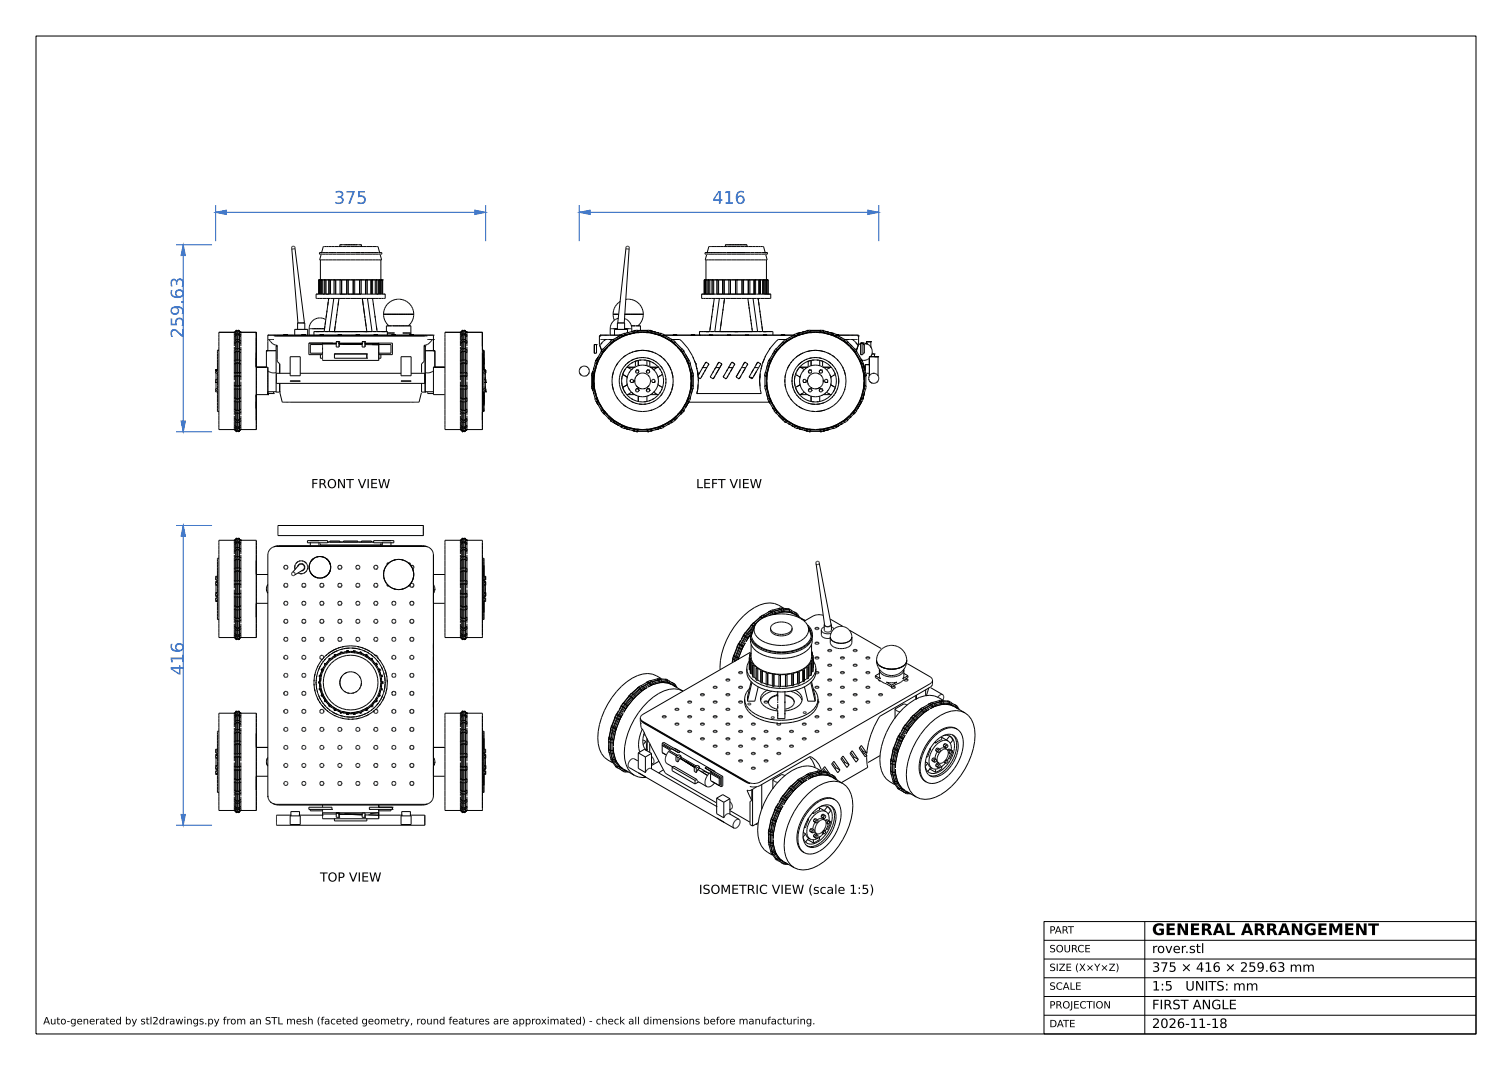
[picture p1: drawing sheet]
<svg xmlns="http://www.w3.org/2000/svg" width="420mm" height="297mm" viewBox="0 0 420 297" stroke-linecap="round" stroke-linejoin="round" font-family="sans-serif">
<defs><g id="words">
<g font-size="4.9" fill="#1f5fbf">
<text x="92.8" y="56.6">375</text>
<text x="197.9" y="56.6">416</text>
<text x="51" y="93.9" transform="rotate(-90 51 93.9)">259.63</text>
<text x="51" y="187.5" transform="rotate(-90 51 187.5)">416</text>
</g>
<text font-size="4.4" x="320" y="259.6">GENERAL ARRANGEMENT</text>
<g font-size="3.6">
<text x="320" y="264.5">rover.stl</text>
<text x="320" y="269.7">375 × 416 × 259.63 mm</text>
<text x="320" y="274.9">1:5</text>
<text x="329.3" y="274.9">UNITS: mm</text>
<text x="320" y="280.1">FIRST ANGLE</text>
<text x="320" y="285.3">2026-11-18</text>
</g>
<g font-size="3.5">
<text x="86.4" y="135.5">FRONT VIEW</text>
<text x="193.4" y="135.5">LEFT VIEW</text>
<text x="88.9" y="244.7">TOP VIEW</text>
<text x="194.1" y="248.1">ISOMETRIC VIEW (scale 1:5)</text>
</g>
<g font-size="2.8">
<text x="291.5" y="259.1">PART</text>
<text x="291.5" y="264.3">SOURCE</text>
<text x="291.5" y="269.5">SIZE (X×Y×Z)</text>
<text x="291.5" y="274.7">SCALE</text>
<text x="291.5" y="279.9">PROJECTION</text>
<text x="12" y="284.3">Auto-generated by stl2drawings.py from an STL mesh (faceted geometry, round features are approximated) - check all dimensions before manufacturing.</text>
<text x="291.5" y="285.1">DATE</text>
</g>
</g></defs>
<g fill="#1f5fbf" stroke="#1f5fbf" stroke-width=".28">
<path d="M59.9 58.9l3-.6v1.2z"/>
<path d="M131.9 58.3l3 .6-3 .6z"/>
<path d="M50.3 116.9h1.2l-.6 3z"/>
<path d="M50.9 67.9l.6 3h-1.2z"/>
<path d="M50.3 226.1h1.2l-.6 3z"/>
<path d="M50.9 145.9l.6 3h-1.2z"/>
<path d="M160.9 58.9l3-.6v1.2z"/>
<path d="M241.1 58.3l3 .6-3 .6z"/>
</g>
<g fill="none" stroke="#000" stroke-width=".28">
<path d="M10 10h400v277h-400zM81 69.1h.1M81.1 69.1l1.7 20.5M81.1 69.1h.1M81.1 68.5l-.1 .6M81.1 68.5h.1M81.2 69.1h-.1M81.2 68.4l-.1 .1M81.3 68.4h-.1M81.3 68.4h.1M81.4 68.3l-.1 .1M81.4 68.3h.1"/>
<path d="M81.5 68.3h.1M81.6 68.3v.1M81.6 68.4l.2 .1M81.8 68.5h.1M81.8 68.5l.1 .5M81.9 69l-.7 .1M81.9 69h.1M81.9 69l2.7 20.5-.4 .1M88.5 77.7h.1M88.5 77.7v3.9M88.5 77.7h17.8M88.7 77.7v3.9"/>
<path d="M88.7 70.1h17.4v.4h-17.4zM89 72.1l.1 9.5M89.2 70.7l-.4 1.4h17.2l-.4-1.4M89.2 77.7v3.9M89.3 70.3l.5-1.9h15.2l.5 1.9M89.4 77.7v3.9M89.6 77.7v3.9M90.1 77.7v3.9M90.3 77.7v3.9M90.6 77.7v3.9M91.3 77.7v3.9M91.6 77.7v3.9"/>
<path d="M91.8 77.7v3.9M92.8 77.7v3.9M93.1 77.7v3.9M93.3 77.7v3.9M94.4 68.4v-.5h6v.5M94.5 77.7v3.9M94.8 77.7v3.9M94.9 77.7v3.9M96.3 77.7v3.9M96.7 77.7v3.9M98.1 77.7v3.9M98.5 77.7v3.9"/>
<path d="M99.9 77.7v3.9M100 77.7v3.9M100.3 77.7v3.9M101.5 77.7v3.9M101.7 77.7v3.9M102 77.7v3.9M103 77.7v3.9M103.2 77.7v3.9M103.5 77.7v3.9M104.2 77.7v3.9M104.5 77.7v3.9M104.7 77.7v3.9"/>
<path d="M105.2 77.7v3.9M105.4 77.7v3.9M105.6 77.7v3.9M105.7 77.7v3.9M105.8 72.1v5.6M106.1 77.7v3.9M106.3 77.7h.1M106.3 77.7v3.9M173.9 69l-2.3 20.6M173.9 69h.1M173.9 69l.7 .1M173.9 68.5v.5"/>
<path d="M173.9 68.5h.1M174.2 68.4l-.3 .1M174.2 68.4h.1M174.3 68.3l-.1 .1M174.3 68.3h.1M174.4 68.3h.1M174.5 68.3v.1M174.5 68.4h.1M174.6 68.4h.1M174.6 68.4l.1 .1M174.7 69.1h-.1M174.7 69.1h.1"/>
<path d="M174.7 68.5h.1M174.7 68.5l.1 .6M174.8 69.1l-1.4 20.5M195.7 77.7v3.9M195.8 70.1h17.4v.4h-17.4zM196 77.7v3.9M196.1 72.1v9.5M196.3 70.7l-.4 1.4h17.2l-.4-1.4M196.4 77.7v3.9M196.4 70.3l.5-1.9h15.2l.5 1.9M196.7 77.7v3.9M196.9 77.7v3.9"/>
<path d="M197.2 77.7v3.9M197.8 77.7v3.9M198 77.7v3.9M198.3 77.7v3.9M199.1 77.7v3.9M199.4 77.7v3.9M199.6 77.7v3.9M200.7 77.7v3.9M201.1 77.7v3.9M201.2 77.7v3.9M201.5 68.4v-.5h6v.5M202.5 77.7v3.9"/>
<path d="M202.8 77.7v3.9M202.9 77.7v3.9M204.3 77.7h.1M204.3 77.7v3.9M204.7 77.7h.1M204.7 77.7v3.9M206.1 77.7v3.9M206.2 77.7v3.9M206.5 77.7v3.9M207.8 77.7v3.9M207.9 77.7v3.9M208.3 77.7v3.9"/>
<path d="M209.4 77.7v3.9M209.6 77.7v3.9M209.9 77.7v3.9M210.7 77.7v3.9M211 77.7v3.9M211.2 77.7v3.9M211.8 77.7v3.9M212.1 77.7v3.9M212.3 77.7v3.9M212.6 77.7v3.9M212.9 72.1v9.5M213 77.7v3.9"/>
<path d="M213.3 77.7v3.9M60.8 97.2h-.4v17h.4M65.1 93.4v1.1M65.1 96.3v.6M65.1 92.9l.4-.1 .1-.3h.8l.1 .3 .4 .1M65.1 92.2h-4.3v27h4.3M65.5 92v.1M65.5 92.2v1M65.5 93.3v1.8M65.5 95.2v2.5M65.5 97.8v15.9M65.5 93.3h-.4"/>
<path d="M65.5 92l-.4 .1v1.2M65.5 93.2l-.4 .1M65.5 92.1l-.4 .2 .4-.1M65.5 95.1l-.4 .1h.4M65.5 97.7l-.4 .1h.4M65.6 92.9l.4 .2M65.6 91.6v.1M65.6 91.8v1M65.6 92.9v1.8M65.6 94.8v2.6M65.6 97.5v16.4M65.6 92.9l-.1 .4"/>
<path d="M65.6 92.8l-.1 .4M65.6 92.8l.4 .1M65.6 91.8l-.1 .4M65.6 91.8l.4 .2M65.6 91.7l.4 .2M65.6 91.7l-.1 .4M65.6 91.6l-.1 .4M65.6 91.6l.4 .2M65.6 94.7l.4 .2M65.6 94.8l.4 .2M65.6 94.7l-.1 .4M65.6 94.8l-.1 .4"/>
<path d="M65.6 97.4l.4 .2M65.6 97.5l.4 .1M65.6 97.4l-.1 .3M65.6 97.5l-.1 .3M66 91.8v.1M66 92v.9M66 93.1v1.8M66 95v2.6M66 97.6v16.2M66.4 92.9l.1 .4M66.4 92.9l-.4 .2M66.4 91.6v.1"/>
<path d="M66.4 91.8v1M66.4 92.9v1.8M66.4 94.8v2.6M66.4 97.5v16.4M66.4 92.8l-.4 .1M66.4 92.8l.1 .4M66.4 91.8l-.4 .2M66.4 91.7l-.4 .2M66.4 91.8l.1 .4M66.4 91.7l.1 .4M66.4 91.6l-.4 .2M66.4 91.6l.1 .4"/>
<path d="M66.4 94.7l-.4 .2M66.4 94.7l.1 .4M66.4 94.8l.1 .4M66.4 94.8l-.4 .2M66.4 97.4l.1 .3M66.4 97.4l-.4 .2M66.4 97.5l.1 .3M66.4 97.5l-.4 .1M66.5 92l.4 .1v1.2M66.5 92v.1M66.5 92.2v1M66.5 93.3v1.8"/>
<path d="M66.5 95.2v2.5M66.5 97.8v15.9M66.5 93.3h.4M66.5 93.2l.4 .1M66.5 92.1l.4 .2-.4-.1M66.5 95.1l.4 .1h-.4M66.5 97.7l.4 .1h-.4M66.9 92.2h4.3v27h-4.3M66.9 93.4v2.7M66.9 96.3v9.3M66.9 94.6l-.5-.4h-.8l-.5 .4v1.5M66.9 97l-.5-.3h-.8l-.5 .3v8.6"/>
<path d="M74.4 93h.1M74.4 94.2h1.7M74.4 93v4.5M74.4 93h46M74.7 94.2v.1M74.7 94.3a2.99 2.99 0 0 0 2.3 1.6M76.1 93.2h42.6M76.6 97.3h-2.6v4.6M76.7 96h.1M76.7 96h.3M76.7 96v12.8h1M77 95.9h.1"/>
<path d="M77 95.9v4.4l.7 .7v2.7M80.6 99h2.8v5.3h-2.8zM81.9 93v-1.6h3.6v1.6M82.7 91.4v-1.8h2v1.8M87.2 93v-1h20.4v1M87.8 81.6h19.2v1.2h-19.2zM89 98.4v1h.5M89.6 95.5h3.8M89.6 95.2v4.8h15.6v-4.8M89.6 95.4h3.9M89.6 95.6h-3.4v2.4h3.4M90.2 91.2h-4.3v1.8"/>
<path d="M90.4 88.7a2.99 2.99 0 0 0-4.5 2.5M91.3 82.8l-1.3 9.2M92.2 95.2h.1M92.7 82.8l-1.2 9.2M92.9 98.2h.1M92.9 98.2v1.2h9M92.9 98.2h9M93.4 94.8h.1M93.4 94.8h.8M93.4 94.8v1.5h.8v-1.5M93.5 95.2h-7.7v3.2h3.8M94 95.2h6.8"/>
<path d="M94 95.4h6.8M94.2 82.8l-1.3 9.2M94.2 94.8h.1M94.2 95.6h3.9M94.2 95.5h2M95.2 95.5l5.4 .1M96.7 95.5h3.9M97.2 95.5l1.9 .1M100.6 94.8h.1M100.6 94.8v1.5h.8v-1.5M100.6 94.8h.8M100.6 82.8l1.3 9.2"/>
<path d="M101.3 95.4h3.9h-1.9M101.3 95.2h7.7v3.2h-3.8M101.4 94.8h.1M101.4 95.6l3.8 .1h-1.9M101.9 99.4h.1M101.9 98.2h.1M101.9 98.2v1.2M102.1 82.8l1.2 9.2M103.5 82.8l1.3 9.2M105.2 95.6h3.4v2.4h-3.4M105.8 98.4v1h-.5M106.5 87.2h8.4"/>
<path d="M106.5 87.2v.1M107.3 92.2v-1.8h6.8v2.6M107.5 92.4h2.1M108 90.4h.1M108 90.4a4.2 4.2 0 0 1-.3-6.1 4.2 4.2 0 0 1 6.1 0 4.2 4.2 0 0 1-.3 6.1M111.4 99h2.8v5.3h-2.8zM111.9 92.4h2M113.5 90.4h.1M113.9 92.4h.1M113.9 92.4v.4M114.9 87.2v.1M117.8 96h.1"/>
<path d="M117.8 96h.3M118.1 96h.1M118.1 96v12.8M118.2 97.3h2.6v4.6M118.7 94.2h1.7M120.1 94.3a2.98 2.98 0 0 1-2.3 1.6v4.4l-.7 .7v2.4M120.1 94.2v.1M120.4 94.2h.1M120.4 93h.1M120.4 93v4.5M127.9 93.3v.1M127.9 93.4v1.1"/>
<path d="M127.9 96.3v.6M127.9 92.9l.4-.1 .1-.3h.8l.1 .3 .4 .1M127.9 92.2h-4.3v27h4.3M128.3 93.3l-.4 .1M128.3 92v.1M128.3 92.2v1M128.3 93.3v1.8M128.3 95.2v2.5M128.3 97.8v15.9M128.3 92l-.4 .1v1.2M128.3 93.2l-.4 .1M128.3 92.2l-.4 .1"/>
<path d="M128.3 92.1l-.4 .2M128.3 95.1l-.4 .1h.4M128.3 97.7l-.4 .1h.4M128.4 91.6l.4 .2M128.4 91.6v.1M128.4 91.8v1M128.4 92.9v1.8M128.4 94.8v2.6M128.4 97.5v16.4M128.4 92.9l-.1 .4M128.4 92.9l.4 .2M128.4 92.8l-.1 .4"/>
<path d="M128.4 92.8l.4 .1M128.4 91.8l-.1 .4M128.4 91.8l.4 .2M128.4 91.7l.4 .2M128.4 91.7l-.1 .4M128.4 91.6l-.1 .4M128.4 94.7l.4 .2M128.4 94.8l.4 .2M128.4 94.7l-.1 .4M128.4 94.8l-.1 .4M128.4 97.4l.4 .2M128.4 97.5l.4 .1"/>
<path d="M128.4 97.4l-.1 .3M128.4 97.5l-.1 .3M128.8 91.8v.1M128.8 92v.9M128.8 93.1v1.8M128.8 95v2.6M128.8 97.6v16.2M129.2 92.9l-.4 .2M129.2 92.8l-.4 .1M129.2 91.6v.1M129.2 91.8v1M129.2 92.9v1.8"/>
<path d="M129.2 94.8v2.6M129.2 97.5v16.4M129.2 92.8l.1 .4M129.2 92.9l.1 .4M129.2 91.8l-.4 .2M129.2 91.7l-.4 .2M129.2 91.8l.1 .4M129.2 91.7l.1 .4M129.2 91.6l-.4 .2M129.2 91.6l.1 .4M129.2 94.7l.1 .4M129.2 94.7l-.4 .2"/>
<path d="M129.2 94.8l-.4 .2M129.2 94.8l.1 .4M129.2 97.4l.1 .3M129.2 97.4l-.4 .2M129.2 97.5l-.4 .1M129.2 97.5l.1 .3M129.3 92l.4 .1v4M129.3 93.2l.4 .1h-.4M129.3 92v.1M129.3 92.2v1M129.3 93.3v1.8M129.3 95.2v2.5"/>
<path d="M129.3 97.8v15.9M129.3 92.2l.4 .1M129.3 92.1l.4 .2M129.3 95.1l.4 .1h-.4M129.3 97.7l.4 .1h-.4M129.7 92.2h4.3v27h-4.3M129.7 92.3h.1M129.7 96.3v9.3M129.7 94.6l-.5-.4h-.8l-.5 .4v1.5M129.7 97l-.5-.3h-.8l-.5 .3v8.6M134 97.2h.4v17h-.4M165.1 98h.1"/>
<path d="M165.1 95.6h.1M165.1 95.6h.6M165.1 95.6v2.4M165.6 99.9l.6 .2-.4 .9-.6-.3zM165.7 95.6h.1M165.7 95.6v2.4h-.6M165.9 100l-.4 .9M166.5 93.2h.1M166.5 93.2h.3M166.5 93.2v2.4l.6 1.8M166.6 95.9l.5 1.3M166.6 95.9h.1"/>
<path d="M166.7 93.2h.1M166.7 93h.1M166.7 93h5.8M166.7 93v.2M166.8 94.2h3.8M167.1 97.5l-1.4 2.4M167.3 97.8l-1.3 2.2M167.5 96.7l.6 .4-.7 .8-.4-.5zM167.8 96.9l-.6 .8M168 97l-2.3 4M168.2 94.2l-1.6 1.7M168.8 96.3l-1.5 1.5"/>
<path d="M169.5 91.2h2.1M169.5 94.7l.7-.5 .5 .5-.9 .6zM169.6 94.8l-2 2M170.2 94.9l-2.3 2.1M170.5 94.5l-.8 .6M171.5 91.4v-1.8h2v1.8M171.6 89.6h.1M171.7 89.6h.1M171.8 89.6h.1M171.8 87.2l-1.5 .1M171.8 88.3a3 3 0 0 0-2.3 2.7v2M172.3 83.7a4.2 4.2 0 0 0-1.7 5.1"/>
<path d="M172.7 92.8l.8-.3 .3 .5-1 .4zM172.7 92.9l-2.4 1.4M172.8 93.3l-2.2 1.3-1.5 1.5M172.8 93.3l4.4-1.2h2.6l4.4 1.2M173.3 93.2l-3.1 1.7M173.4 91.2h2.1M173.5 87.2h5.2M173.6 88.5a3.2 3.2 0 0 1 1.9 3.6M173.7 92.8l-.9 .4M173.8 83.1a4.2 4.2 0 0 1 4.5 2.4 4.2 4.2 0 0 1-1.1 4.9M174.3 92.2v-.8h-3.6v1.6M175.3 90.4h2.6v1.3"/>
<path d="M176.2 91.7l.9-.1 .1 .6-1 .2zM176.2 91.8l-2.7 .8M177.1 91.7h2.8M177.2 92l-1 .1M177.2 90.4h.1M178.3 92.3h-2.1l-2.9 .9M178.7 92.3h2.1l2.5 .6 3.9 2.3 1.9 1.8M178.7 87.2v.1M179.8 92l1 .1M179.9 91.6l.9 .1v.7l-1-.2zM180.8 91.8l2.7 .8M183.3 92.8l.9 .4"/>
<path d="M183.5 92.5l.8 .3-.1 .6-1-.4zM184.2 93.3l2.2 1.3M184.3 92.9l2.4 1.4M184.7 93h35.6M186.3 94.7l.5-.5 .7 .5-.3 .6zM186.4 94.2h2.4a14.8 14.8 0 0 1 4.4 6.7M186.4 94.6l1.5 1.5M186.5 94.5l.8 .6M187.4 94.8l2 2M188.2 96.3l1.5 1.5M189 97l2 3M189 97l2.3 4"/>
<path d="M189.2 96.9l-.2 .1M189.2 96.9l.3-.2 .5 .7-.2 .3zM189.9 97.5l1.4 2.4M191.1 100l.4 .9M194.3 93v-1h20.4v1M194.9 81.6h19.2v1.2h-19.2zM195.6 81.6v-3.9h17.8v3.9M198.4 82.8l-1.3 9.2M199.8 82.8l-1.2 9.2M201.3 82.8l-1.3 9.2M207.7 82.8l1.3 9.2M209.2 82.8l1.2 9.2"/>
<path d="M210.6 82.8l1.3 9.2M213.6 99.9l.6 .2-.4 .9-.6-.3zM213.9 100l-.4 .9M215.1 97.5l-1.4 2.4M215.3 97.8l-1.3 2.2M215.5 96.7l.6 .4-.7 .8-.4-.5zM215.8 96.9l-.6 .8M216.8 96.3l-1.5 1.5M217.5 94.7l.7-.5 .5 .5-.9 .6zM217.6 94.8l-2 2M218.2 94.9a12.8 12.8 0 0 0-5.2 8.5v2.2M218.5 94.5l-.8 .6"/>
<path d="M218.6 94.6l-1.5 1.5M218.6 94.2h-2.4a15.2 15.2 0 0 0-4.8 15h-17.8M219.5 93.6l-.4 .2M220.7 92.8l.8-.3 .3 .5-1 .4zM220.7 92.9l-2.4 1.4 .4-.2M220.8 93.3l-2.2 1.3M220.8 93.3l4.4-1.2h2.6l4.4 1.2M221.3 93.2l-3.1 1.7M221.7 92.8l-.9 .4M224.2 91.7l.9-.1 .1 .6-1 .2zM224.2 91.8l-2.7 .8M225.1 91.7h2.8"/>
<path d="M225.2 92l-1 .1M226.3 92.3h-2.1l-2.9 .9M226.7 92.3h2.1l2.5 .6 3.9 2.3 1.9 1.8 .5 .9 .4-.5-.5-.7-.3 .2M227.8 92l1 .1M227.9 91.6l.9 .1v.7l-1-.2zM228.8 91.8l2.7 .8M231.3 92.8l.9 .4M231.5 92.5l.8 .3-.1 .6-1-.4zM232.2 93.3l2.2 1.3 1.5 1.5M232.3 92.9l2.4 1.4M232.5 93h5.8M234.4 94.2h3.8"/>
<path d="M234.5 94.5l.8 .6M234.8 94.2l.7 .5-.3 .6-.9-.6zM235.4 94.8l2 2M236.2 96.3l1.5 1.5M236.8 94.2l1.6 1.7M237.2 96.9l.6 .8M237.2 96.9l-.2 .1 2.3 4M237.7 97.8l1.3 2.2M237.9 97.5l1.4 2.4M238.2 93.2h.3M238.3 93h.1M238.3 93v.2"/>
<path d="M238.4 95.9h.1M238.4 95.9l-.5 1.3M238.5 95.7h.1M238.5 93.2h.1M238.5 93.2v2.4l-.6 1.8M239.1 100l.4 .9M239.1 95.4h.1M239.1 98.4h.1M239.1 95.2h.1M239.1 95.2h.6M239.1 95.4l-.6 .3M239.1 95.2v3.2"/>
<path d="M239.7 95.2h.1M239.7 95.6h.4M239.7 95.2v3.2h-.6M239.7 95.3l1.3 .2M240.1 95.6h.1M240.1 95.6v2.4h-.4M240.6 95.4h.1M240.6 95.4l.4 .1M240.7 94.8h.1M240.7 94.8h1.2M240.7 94.8v.6M241 95.5a2.4 2.4 0 0 1 .8 3.5"/>
<path d="M241.5 99h.1M241.5 99h2.4M241.5 99v5.3M241.6 99.3l-1 .6-1.1 .1M241.9 94.8h.1M241.9 94.8v1.5M242.2 98.2h.7M242.9 98.2h.1M242.9 98.2v.8M243.9 99h.1M243.9 99v5.3M59.9 106.2h.1"/>
<path d="M59.9 102.7h.1M59.9 102.7h.4M59.9 105.7h.4M59.9 106.2h.4M59.9 108.3h.4M59.9 102.7v.9h.4M59.9 103.1h.4M60 103.6v1.8M60 106.1v1.8M60.3 107.9h-.4v.9h.4M60.3 105.3h-.4v.9M65.1 103.4h1.8"/>
<path d="M65.1 108h1.8M65.1 105.9v8.6l.5 .2h.8l.5-.2M65.1 114.6v.6M65.1 115.4v1.5l.5 .4h.8l.5-.4M65.1 117v1.1M65.1 118.2v1.2l.4 .1M65.1 100h1.8M65.1 101l.5-.3h.8l.5 .3-.5-.2zM65.1 104.5l.4-.1zM65.1 107l.5 .2zM65.1 118.2h.4M65.1 118.2l.4 .1"/>
<path d="M65.1 118.6l.4 .1 .1 .3h.8l.1-.3 .4-.1M65.1 111.4h1.8M65.1 110.4l.5 .3 1.3-.2-.5 .3h-.8zM65.5 119.4h.1M65.5 113.8v2.5M65.5 116.4v1.8M65.5 118.3v.9M65.5 119.4v.1M65.5 119.2h-.4l.4 .2M65.5 119.5l.1 .4M65.5 119.4l.1 .3M65.5 119.2l.1 .4"/>
<path d="M65.5 118.3l.1 .4M65.5 118.2l.1 .4M65.5 113.7h-.4l.4 .1M65.5 113.7l.1 .2M65.5 116.3h-.4l.4 .1M65.5 116.4l.1 .3M65.5 116.3l.1 .3M65.5 113.8l.1 .2M65.6 114v2.6M65.6 116.7v1.9M65.6 118.7v.9M65.6 119.7v.2"/>
<path d="M65.6 107.1h.8M66 113.9v2.6M66 116.6v1.8M66 118.5v1M66 119.6v.1M66 104.4h-.5M66 104.4h.5M66 104.4l-.5 .1M66 104.4l.5 .1M66 119.6l-.4 .1M66 119.7l-.4 .2M66 119.7l.4 .2"/>
<path d="M66 119.6l.4 .1M66 119.5l-.4 .1M66 119.5l.4 .1M66 118.4l-.4 .2M66 118.5l-.4 .2M66 118.4l.4 .2M66 118.5l.4 .2M66 113.8l.4 .1M66 113.8l-.4 .1M66 116.6l-.4 .1M66 116.5l-.4 .1M66 116.5l.4 .1"/>
<path d="M66 116.6l.4 .1M66 113.9l-.4 .1M66 113.9l.4 .1M66.4 114v2.6M66.4 116.7v1.9M66.4 118.7v.9M66.4 119.7v.2M66.4 107.2l.5-.2zM66.5 119.4h.1M66.5 119.5l-.1 .4M66.5 113.8v2.5M66.5 116.4v1.8"/>
<path d="M66.5 118.3v.9M66.5 119.4v.1M66.5 104.4l.4 .1zM66.5 119.2h.4l-.4 .2M66.5 119.4l-.1 .3M66.5 119.2l-.1 .4M66.5 118.3l-.1 .4M66.5 118.2l-.1 .4M66.5 113.7h.4l-.4 .1M66.5 113.7l-.1 .2M66.5 116.3h.4l-.4 .1M66.5 116.4l-.1 .3"/>
<path d="M66.5 116.3l-.1 .3M66.5 113.8l-.1 .2M66.9 105.9v9.3M66.9 115.4v2.7M66.9 118.2v1.2l-.4 .1M66.9 118.2h-.4M66.9 118.2l-.4 .1M71.3 101.9h3.1v7.6M71.3 109.5h3.1M74.4 109.5h.1M74.4 109.2h1.6M74.4 108.7h2.3"/>
<path d="M74.4 103l.7 .3M75.1 103.3h.1M75.1 103.3l1.5 .1M76 109.2h.1M76 108.9v.3M77.7 108.8h.1M77.7 106.4v2.4M77.8 109.1l.6 2.5h38l.6-2.5M80.6 103.6h-3.8v2.8h41.2v-2.8h-3.8M80.6 105.7l2.8 .1zM83.4 103.6h28M111.4 105.7l2.8 .1z"/>
<path d="M117.1 106.4v2.4h1M118.1 108.7h2.3M118.1 108.8h.1M118.8 108.9v.3h1.6M119.7 103.3l-1.5 .1M119.7 103.3h.1M120.4 101.9h.1M120.4 101.9v7.6h3.1M120.4 101.9h3.1M120.4 103l-.7 .3M127.9 105.9v8.6l.5 .2h.8l.5-.2M127.9 114.6v.6"/>
<path d="M127.9 115.4v1.5l.5 .4h.8l.5-.4M127.9 117v1.1M127.9 118.2v1.2l.4 .1M127.9 100h1.8M127.9 101l.5-.3h.8l.5 .3-.5-.2zM127.9 103.4h1.8M127.9 104.5l.4-.1zM127.9 111.4h1.8M127.9 108h1.8M127.9 107l.5 .2M127.9 118.2l.4 .1M127.9 118.6l.4 .1 .1 .3h.8l.1-.3 .4-.1"/>
<path d="M127.9 119.2h.4M127.9 119.2l.4 .2M127.9 107l.5 .1M127.9 107h.1M127.9 118.1l.4 .1M127.9 118.1v.1M127.9 110.4l.5 .3 1.3-.2-.5 .3h-.8zM128.3 119.4h.1M128.3 113.8v2.5M128.3 116.4v1.8M128.3 118.3v.9M128.3 119.4v.1"/>
<path d="M128.3 116.4l.1 .3M128.3 116.3h-.4l.4 .1M128.3 118.2l.1 .4M128.3 116.3l.1 .3M128.3 113.8l.1 .2M128.3 113.7l.1 .2M128.3 113.7h-.4l.4 .1M128.3 118.3l.1 .4M128.3 119.2l.1 .4M128.3 119.4l.1 .3M128.3 119.5l.1 .4M128.4 114v2.6"/>
<path d="M128.4 116.7v1.9M128.4 118.7v.9M128.4 119.7v.2M128.4 107.1h.8M128.8 119.7l-.4 .2M128.8 113.9v2.6M128.8 116.6v1.8M128.8 118.5v1M128.8 119.6v.1M128.8 104.4h-.5M128.8 104.4l-.5 .1M128.8 104.4h.5"/>
<path d="M128.8 104.4l.5 .1M128.8 116.6l-.4 .1M128.8 116.6l.4 .1M128.8 118.4l-.4 .2M128.8 118.4l.4 .2M128.8 116.5l.4 .1M128.8 116.5l-.4 .1M128.8 113.9l-.4 .1M128.8 113.8l-.4 .1M128.8 113.9l.4 .1M128.8 113.8l.4 .1M128.8 118.5l.4 .2"/>
<path d="M128.8 118.5l-.4 .2M128.8 119.5l-.4 .1M128.8 119.5l.4 .1M128.8 119.6l.4 .1M128.8 119.6l-.4 .1M128.8 119.7l.4 .2M129.2 114v2.6M129.2 116.7v1.9M129.2 118.7v.9M129.2 119.7v.2M129.2 107.2l.5-.2zM129.3 119.4h.1"/>
<path d="M129.3 113.8v2.5M129.3 116.4v1.8M129.3 118.3v.9M129.3 119.4v.1M129.3 104.4l.4 .1zM129.3 116.3h.4l-.4 .1M129.3 118.2h.4l-.4 .1M129.3 116.4l-.1 .3M129.3 118.2l-.1 .4M129.3 116.3l-.1 .3M129.3 113.7h.4l-.4 .1M129.3 113.8l-.1 .2"/>
<path d="M129.3 113.7l-.1 .2M129.3 118.3l-.1 .4M129.3 119.2l-.1 .4M129.3 119.4l-.1 .3M129.3 119.5l-.1 .4M129.7 119.2h.1M129.7 105.9v9.3M129.7 115.4v4l-.4 .1M129.7 119.2h-.4M129.7 119.2l-.4 .2M134.4 108.8h.5M134.4 102.7h.5v.9h-.5"/>
<path d="M134.4 105.3h.5v.9M134.4 107.9h.5v.9M134.4 105.7h.5M134.4 106.2h.5M134.4 108.3h.5M134.4 103.1h.5M134.8 103.6v1.8M134.8 106.1v1.8M134.9 106.2h.1M134.9 108.8h.1M164.4 107.2l.6-.2 .1 1h-.6zM164.5 103.4h.6l-.1 1.1-.6-.2z"/>
<path d="M164.5 104.4v2.7M164.6 108l.7 2.7M164.7 107.1l.2 .9M164.9 103.4l-.2 1M165 105.9v2.1l.7 2.5M165.3 100.8l-.7 2.6M165.5 110.6l.4 .9M165.7 101l-.7 2.4v2.2M165.7 111.5l1.4 2.4M165.7 110.5l.5 .9-.6 .2-.4-.8 .3-.2M165.7 110.5l2.3 4M165.7 110.5l-.2 .1"/>
<path d="M166.1 100a13.6 13.6 0 0 0 1.2 13.7l1.5 1.5M167 114l.4-.4 .7 .8-.6 .3zM167.2 113.8l.6 .7 .3-.1M167.6 114.7l2 1.9M167.9 114.5l1.9 1.8M169.1 115.4l1.5 1.5a13.7 13.7 0 0 0 13.6 1.3M169.7 116.4l.8 .6M169.8 116.3l3.9 2.3M169.8 116.2l.9 .6-.5 .5-.7-.6zM170.3 117.2l2.4 1.4M172.7 104.8v1.8l.3 .9M172.7 104.8a5.8 5.8 0 0 1 7.2-4.7 5.8 5.8 0 0 1 4.1 7.4"/>
<path d="M172.8 118.3l.9 .4M172.8 118.1l1 .4-.3 .5-.8-.3zM172.8 104.4l-.1 .4M173 107.5a5.8 5.8 0 0 0 5.5 4.1 5.8 5.8 0 0 0 5.5-4.1M173 103.9l1.2 .8M173.5 118.9l2.7 .7M173.7 118.6l2.5 .6h2.1M174.2 101.9h.1M174.2 101.9l1.2 .7M174.2 106.8l-1.2 .8M174.5 101.9h.1M174.5 101.9h1.9"/>
<path d="M174.5 109.4l1.8 .1M174.5 101.9v.1M175.3 106.2h.1M175.3 106.2l-.3-.5 .3-.4h.4l.3 .4-.3 .5M175.3 106.2h.4M175.4 108.9l-1.2 .7M175.7 106.2h.1M176.2 119.1l1 .1-.1 .7-.9-.2zM176.2 119.4l1 .1M176.5 108.3h.1M176.5 103.1h.1M176.5 108.3l.2 .5h.6l.2-.5"/>
<path d="M176.5 100.2v1.4M176.7 107.9h.1M176.7 102.7h.1M176.7 102.7h.6M176.7 107.9h.6M176.7 102.7l-.2 .4M176.7 107.9l-.2 .4M177.1 119.7h2.8M177.3 107.9h.1M177.3 102.7h.1M177.3 102.7l.2 .4-.2 .5h-.6l-.2-.5M177.3 107.9l.2 .4"/>
<path d="M177.3 100v1.5M177.3 110v1.4M177.5 108.3h.1M179.5 108.3h.1M179.5 103.1h.1M179.5 108.3l.2 .5h.6l.2-.5M179.7 100v1.5M179.7 110v1.4M179.7 107.9h.1M179.7 102.7h.1M179.7 102.7h.6M179.7 107.9h.6"/>
<path d="M179.7 107.9l-.2 .4M179.7 102.7l-.2 .4M179.8 119.2l1-.1v.6l-.9 .2zM180.3 107.9h.1M180.3 102.7h.1M180.3 102.7l.2 .4-.2 .5h-.6l-.2-.5M180.3 107.9l.2 .4M180.5 108.3h.1M180.5 100.2v1.4M180.6 101.9h1.9M180.7 101.9h.1M180.8 119.4l-1 .1"/>
<path d="M181.3 106.2h.1M181.3 106.2l-.3-.5 .3-.4h.4l.3 .4-.3 .5M181.3 106.2h.4M181.6 108.9l1.2 .7M181.7 106.2h.1M182.5 101.9h.1M182.5 109.4l-1.8 .1M182.5 101.9v.1M182.8 106.8l1.2 .8M182.8 101.9h.1M182.8 101.9l-1.2 .7M183.2 118.5l1-.4 .1 .6-.8 .3z"/>
<path d="M183.3 118.6l-2.5 .6h-2.1M183.4 104.3l-.3 .2M183.5 118.9l-2.7 .7M184 103.9l-1.2 .8M184.2 118.3l-.9 .4M185.9 117.6l-.4 .3M186.3 117.4l.4-.2-2.4 1.4M186.3 116.8l.9-.6 .3 .5-.7 .6zM186.4 116.9l-2.2 1.3M186.8 116.5l-3.5 2.1M187.2 116.3l-.4 .2M187.3 116.4l-.8 .6"/>
<path d="M187.9 115.4l-1.5 1.5M189.4 114.7l-2 1.9M189.6 113.6l.4 .4-.5 .7-.6-.3zM189.8 113.8l-.6 .7M190.9 100l1.2 4.5v2.5l-1.2 4.4M191 111.4l-1.3 2.3-1.5 1.5M191.2 110.4l.6 .4-.4 .8-.6-.2zM191.3 111.6h22.4M191.3 111.5l-1.4 2.4M191.3 101l.7 2.4v2.2M191.5 100.9l.3-.2-.4-.8-.6 .2 .5 .9M191.5 100.9l-.2 .1"/>
<path d="M191.5 110.6l-.4 .9M191.7 100.8l.7 2.6M191.9 103.4h.6l.1 .9-.6 .2zM192 105.9v2.1l-.7 2.5-2.3 4-1.8 1.8M192 107l.6 .2-.1 .8h-.6zM192.1 103.4l.2 1M192.3 107.1l-.2 .9M192.4 108l-.7 2.7M192.5 104.4v2.7M193.2 100.9a14.8 14.8 0 0 1 .4 8.3M193.2 101h.1M193.2 101l.1 .1"/>
<path d="M193.3 101.1h.1M193.6 109.2h.1M193.9 104.3l2.2-3.8 .8 .5-2.4 4.2-.6-.4M193.9 104.8h.1M195 102h1.4M198.9 102h.9M199.7 100.5l.8 .5-2.4 4.2-.8-.5zM202.3 102h1.4M203.3 100.5l.8 .5-2.4 4.2-.8-.5zM206.1 102h1M206.9 100.5l.8 .5-2.4 4.2-.8-.5zM207.7 101l-.2 .4"/>
<path d="M208.1 104.7l1 .1M209.6 102h.9M210.5 100.5l.8 .5-2.4 4.2-.8-.5zM212.4 107.2l.6-.2 .1 1h-.6zM212.5 103.4h.6l-.1 1.1-.6-.2zM212.5 104.4v2.7M212.6 108l.6 2.8M212.7 107.1l.2 .9M212.9 103.4l-.2 1M213 105.9v2.1l.7 2.5M213.3 100.8l-.7 2.6M213.5 110.6l.4 .9"/>
<path d="M213.5 110.6l-.3 .2M213.7 111.5l1.4 2.4M213.7 110.5l.5 .9-.6 .2-.4-.8M213.7 110.5l2 3.5M213.7 110.5l-.2 .1M214 111.4l1.3 2.3 1.5 1.5M214.1 100l-1.2 4.5v2.5l1.2 4.4M215 114l.4-.4 .7 .8-.6 .3zM215.2 113.8l.6 .7h.2M215.6 114.7l2 1.9M215.7 114l.3 .5M215.9 114.5l1.9 1.8"/>
<path d="M217.1 115.4l1.5 1.5M217.7 116.4l.8 .6M217.8 116.3l3.9 2.3M217.8 116.2l.9 .6-.5 .5-.7-.6zM218.3 117.2l2.4 1.4M218.6 116.9l2.2 1.3M220.8 118.3l.9 .4M220.8 118.1l1 .4-.3 .5-.8-.3zM221 107.5a5.8 5.8 0 0 1 5.5-7.6 5.8 5.8 0 0 1 5.5 7.6M221 107.5a5.8 5.8 0 0 0 5.5 4.1 5.8 5.8 0 0 0 5.5-4.1M221 103.9l1.2 .8M221.5 118.9l2.7 .7"/>
<path d="M221.7 118.6l2.5 .6h2.1M222.2 101.9h.1M222.2 101.9l1.2 .7M222.2 106.8l-1.2 .8M222.5 109.5h.1M222.5 101.9h.1M222.5 101.9h1.9M222.5 109.5h1.8M222.5 101.9v.1M223.3 106.2h.1M223.3 106.2l-.3-.5 .3-.4h.4l.3 .4-.3 .5M223.3 106.2h.4"/>
<path d="M223.4 108.9l-1.2 .7 .3-.1M223.7 106.2h.1M224.2 119.1l1 .1-.1 .7-.9-.2zM224.2 119.4l1 .1M224.5 108.3h.1M224.5 103.1h.1M224.5 108.3l.2 .5h.6l.2-.5M224.5 100.2v1.4M224.7 107.9h.1M224.7 102.7h.1M224.7 102.7h.6M224.7 107.9h.6"/>
<path d="M224.7 102.7l-.2 .4M224.7 107.9l-.2 .4M225.1 119.7h2.8M225.3 107.9h.1M225.3 102.7h.1M225.3 102.7l.2 .4-.2 .5h-.6l-.2-.5M225.3 107.9l.2 .4M225.3 100v1.5M225.3 110v1.4M225.5 108.3h.1M227.5 103.1h.1M227.5 108.3h.1"/>
<path d="M227.5 108.3l.3 .5h.4l.3-.5M227.7 100v1.5M227.7 110v1.4M227.8 102.7h.1M227.8 107.9h.1M227.8 102.7h.4M227.8 107.9h.4M227.8 107.9l-.3 .4M227.8 102.7l-.3 .4M227.8 119.2l1-.1v.6l-.9 .2zM228.2 102.7h.1M228.2 107.9h.1"/>
<path d="M228.2 102.7l.3 .4-.3 .5h-.4l-.3-.5M228.2 107.9l.3 .4M228.5 108.3h.1M228.5 100.2v1.4M228.6 101.9h1.9M228.8 119.4l-1 .1M229.3 106.2h.1M229.3 106.2l-.3-.5 .3-.4h.4l.3 .4-.3 .5M229.3 106.2h.4M229.6 108.9l1.2 .7M229.7 106.2h.1M230.2 102.2l.6-.3-1.2 .7"/>
<path d="M230.5 101.9h.1M230.5 109.4l-1.8 .1M230.5 101.9v.1M230.8 106.8l1.2 .8M231.2 118.5l1-.4 .1 .6-.8 .3zM231.3 118.6l-2.5 .6h-2.1M231.5 118.9l-2.7 .7M232 103.9l-1.2 .8M232.2 118.3l-.9 .4M233.9 117.6l-.4 .3M234.3 116.8l.9-.6 .3 .5-.7 .6zM234.7 117.2l-2.4 1.4"/>
<path d="M234.8 116.5l-3.5 2.1M235.2 116.3l-.4 .2M235.3 116.4l-.8 .6M235.9 115.4l-1.5 1.5a13.6 13.6 0 0 1-13.6 1.3M237.1 114.5l-1.9 1.8M237.4 114.7l-2 1.9M237.6 113.6l.4 .4-.5 .7-.6-.3zM237.8 113.8l-.6 .7M238.9 100a13.6 13.6 0 0 1-1.2 13.7l-1.5 1.5M239.2 110.4l.6 .4-.4 .8-.6-.2zM239.3 110.5l-2.3 4M239.3 111.5l-1.4 2.4"/>
<path d="M239.3 101l.7 2.4v2.2M239.5 100.9l.3-.2-.4-.8-.6 .2 .5 .9M239.5 100.9l-.2 .1M239.5 110.6l-.4 .9M239.7 100.8l.7 2.6M239.9 103.4h.6l.1 .9-.6 .2zM240 105.9v2.1l-.7 2.5M240 107l.6 .2-.1 .8h-.6zM240.1 103.4l.2 1M240.3 107.1l-.2 .9M240.4 108l-.7 2.7M240.5 104.4v2.7"/>
<path d="M240.7 103.6h.8M241.5 105.8h.1M241.5 105.7v.1M241.5 101.2h-1.2v1.9M243.9 105.7l-.1 .1M60.3 160h-.4v1h.4M60.8 155h-.4v17h.4M65.1 151.1v1.1M65.1 154v.6M65.1 157.8h1.8M65.1 158.7l.5-.3-.1 .3zM65.1 150.6l.4-.1 .1-.3h.8l.1 .3 .4 .1"/>
<path d="M65.1 150h-4.3v27h4.3M65.5 149.7v.1M65.5 150v.9M65.5 151v1.8M65.5 152.9v2.5M65.5 155.5v15.9M65.5 149.7l-.4 .1v1.2M65.5 155.4l-.4 .1h.4M65.5 150.9l-.4 .1M65.5 151h-.4M65.5 152.8l-.4 .1h.4M65.5 149.8l-.4 .2h.4"/>
<path d="M65.6 149.5h.1M65.6 149.3v.2M65.6 149.6v.9M65.6 150.6v1.9M65.6 152.6v2.6M65.6 155.3v16.4M65.6 150.6l.4 .2M65.6 155.3l.4 .1M65.6 158.4h.8M65.6 158.5h.8M65.6 155.3l-.1 .2M65.6 150.5l.4 .2"/>
<path d="M65.6 150.6l-.1 .4M65.6 150.5l-.1 .4M65.6 152.6l.4 .1M65.6 152.6l-.1 .3M65.6 152.5l.4 .1M65.6 152.5l-.1 .3M65.6 155.2l.4 .1M65.6 155.2l-.1 .2M65.6 149.6l.4 .1M65.6 149.6l-.1 .4M65.6 149.5l.4 .1M65.6 149.5l-.1 .3"/>
<path d="M65.6 149.3l.4 .2M65.6 149.3l-.1 .4M66 149.5v.1M66 149.7v1M66 150.8v1.8M66 152.7v2.6M66 155.4v16.2M66.4 149.5h.1M66.4 149.3v.2M66.4 149.6v.9M66.4 150.6v1.9M66.4 152.6v2.6"/>
<path d="M66.4 155.3v16.4M66.4 155.3l-.4 .1M66.4 155.3l.1 .2M66.4 158.4l.5 .3h-.4zM66.4 150.5l.1 .4M66.4 150.5l-.4 .2M66.4 150.6l.1 .4M66.4 150.6l-.4 .2M66.4 152.6l.1 .3M66.4 152.6l-.4 .1M66.4 152.5l.1 .3M66.4 152.5l-.4 .1"/>
<path d="M66.4 155.2l.1 .2M66.4 155.2l-.4 .1M66.4 149.6l-.4 .1M66.4 149.6l.1 .4M66.4 149.5l.1 .3M66.4 149.5l-.4 .1M66.4 149.3l.1 .4M66.4 149.3l-.4 .2M66.5 149.7l.4 .1v1.2M66.5 149.7v.1M66.5 150v.9M66.5 151v1.8"/>
<path d="M66.5 152.9v2.5M66.5 155.5v15.9M66.5 151h.4M66.5 155.4l.4 .1h-.4M66.5 150.9l.4 .1M66.5 152.8l.4 .1h-.4M66.5 150h.4M66.5 149.8l.4 .2M66.9 150h4.3v27h-4.3M66.9 150h.1M66.9 151.1v2.7M66.9 154v9.3"/>
<path d="M66.9 152.3l-.5-.4h-.8l-.5 .4v1.5M66.9 154.7l-.5-.2h-.8l-.5 .2v8.6M71.3 159.5h3.1M75.1 152.4l1.4-.8 .9-.1h40a2.76 2.76 0 0 1 3 2.6v66.8a2.76 2.76 0 0 1-3 2.6h-40a2.76 2.76 0 0 1-3-2.6v-66.8l.3-1.1zM76.1 151.8h42.6M77.2 145.9h40.4v2.8h-40.4zM81.2 158.9a.5 .5 0 0 0-.1 .7 .5 .5 0 0 0 .7 .1M81.2 158.9h.1M81.3 158.8l1.7-2a.9 .9 0 0 1 1.4 .1 .9 .9 0 0 1-.3 1.4l-2.2 1.2M81.3 158.8l.6 .2v.5M81.3 158.8l-.1 .1M81.8 159.7h.1"/>
<path d="M81.9 159.5l-.1 .2M82 158a1.8 1.8 0 0 1 1.6-2.3 1.8 1.8 0 0 1 1.8 2.1 1.8 1.8 0 0 1-2.6 1.3M82.7 157.2a1 1 0 0 1 1.7-.4 1 1 0 0 1-.6 1.7M85.4 150.1h5.6v.6h-5.6zM86.2 150.5v.9M88.6 150.5v.9M89 150.9v.4h16.8M90.9 150.5h13M91.6 150.5v-.3h2.8v.3M95.4 150.5v-.3h4v.3M100.4 150.5v-.3h2.8v.3M103.8 150.1h5.6v.6h-5.6z"/>
<path d="M105.8 151.3h.1M105.8 150.9v.4M106.2 150.5v.9M107.9 156.3h-.4v.4M108.6 150.5v.9M113.5 156.3h.4v.4M114.1 157a.56 .56 0 0 1 .8 .2 .56 .56 0 0 1-.2 .8M120.4 159.5h.1M120.4 159.5h3.1M127.9 151.1v1.1M127.9 154v.6M127.9 158.7l.5-.3-.1 .3z"/>
<path d="M127.9 157.8h1.8M127.9 151v.1M127.9 150.6l.4-.1 .1-.3h.8l.1 .3 .4 .1M127.9 150h-4.3v27h4.3M128.3 149.7v.1M128.3 150v.9M128.3 151v1.8M128.3 152.9v2.5M128.3 155.5v15.9M128.3 149.7l-.4 .1v1.2M128.3 155.4l-.4 .1h.4M128.3 150.9l-.4 .1"/>
<path d="M128.3 151l-.4 .1M128.3 152.8l-.4 .1h.4M128.3 149.8l-.4 .2h.4M128.4 149.5h.1M128.4 149.3v.2M128.4 149.6v.9M128.4 150.6v1.9M128.4 152.6v2.6M128.4 155.3v16.4M128.4 155.3l.4 .1M128.4 158.4h.8M128.4 158.5h.8"/>
<path d="M128.4 155.3l-.1 .2M128.4 150.5l.4 .2M128.4 150.6l.4 .2M128.4 150.6l-.1 .4M128.4 150.5l-.1 .4M128.4 152.6l.4 .1M128.4 152.5l.4 .1M128.4 152.6l-.1 .3M128.4 152.5l-.1 .3M128.4 155.2l.4 .1M128.4 155.2l-.1 .2M128.4 149.5l.4 .1"/>
<path d="M128.4 149.6l.4 .1M128.4 149.6l-.1 .4M128.4 149.5l-.1 .3M128.4 149.3l.4 .2M128.4 149.3l-.1 .4M128.8 149.5v.1M128.8 149.7v1M128.8 150.8v1.8M128.8 152.7v2.6M128.8 155.4v16.2M129.2 149.5h.1M129.2 149.3v.2"/>
<path d="M129.2 149.6v.9M129.2 150.6v1.9M129.2 152.6v2.6M129.2 155.3v16.4M129.2 155.3l-.4 .1M129.2 155.3l.1 .2M129.2 158.4l.5 .3h-.4zM129.2 150.5l.1 .4M129.2 150.5l-.4 .2M129.2 150.6l-.4 .2M129.2 150.6l.1 .4M129.2 152.6l-.4 .1"/>
<path d="M129.2 152.6l.1 .3M129.2 152.5l.1 .3M129.2 152.5l-.4 .1M129.2 155.2l.1 .2M129.2 155.2l-.4 .1M129.2 149.6l.1 .4M129.2 149.6l-.4 .1M129.2 149.5l.1 .3M129.2 149.5l-.4 .1M129.2 149.3l-.4 .2M129.2 149.3l.1 .4M129.3 149.7l.4 .1v4"/>
<path d="M129.3 149.7v.1M129.3 150v.9M129.3 151v1.8M129.3 152.9v2.5M129.3 155.5v15.9M129.3 155.4l.4 .1h-.4M129.3 150.9l.4 .1h-.4M129.3 152.8l.4 .1h-.4M129.3 149.8l.4 .2M129.3 150h.4M129.7 150h4.3v27h-4.3M129.7 150h.1"/>
<path d="M129.7 154v9.3M129.7 152.3l-.5-.4h-.8l-.5 .4v1.5M129.7 154.7l-.5-.2h-.8l-.5 .2v8.6M134 155h.4v17h-.4M134.4 160h.5v1h-.5M226.6 156.3v.1M226.6 156.4l.1 .2M226.6 156.1v.2M226.7 156.1h-.1M226.7 156.5l2.4 17 .7 .4M226.7 156.6h.1M226.8 156.6v.1"/>
<path d="M226.8 156.7h.1M226.8 155.9l-.1 .2M226.8 155.9h.1M226.9 155.8l-.1 .1M227 155.8h-.1M227.1 155.8h-.1M227.1 155.8h.1M227.2 155.8h.1M227.3 155.8l.1 .1M227.4 155.9h.1M227.5 155.9v.1M227.5 156h.1"/>
<path d="M227.5 156l.1 .4M227.5 156.5l-.7 .2M227.6 156.5h-.1M227.6 156.5h.1M227.6 156.4l3.2 16.9-.2 .4-.7 .2M227.6 156.4v.1M227.6 156.4h.1M59.9 160.7h.4M59.9 162.2h.4M59.9 161.7h.4M59.9 165.2h.4M59.9 164.7h.4"/>
<path d="M59.9 160.2h.4M59.9 166.7h.4M59.9 166.2h.4M60 162.5v2M60 165.4v.3h.4M60.3 161.5h-.4v1h.4M60.3 164.5h-.4v1h.4M60.3 166h-.4v1h.4M60.4 161.3h-.4v.2M65.1 163.6v8.6l.5 .3h.8l.5-.3M65.1 172.3v.6M65.1 173.1v1.5l.5 .4h.8l.5-.4"/>
<path d="M65.1 174.7v1.1M65.1 175.9v1.2l.4 .1M65.1 161.2h1.8M65.1 165.8h1.8M65.1 175.9h.4M65.1 175.9l.4 .1M65.1 176.3l.4 .1 .1 .3h.8l.1-.3 .4-.1M65.1 162.2l.4-.1zM65.1 164.7l.5 .2zM65.1 169.2h1.8M65.1 168.2l.5 .2 1.3-.2-.5 .3h-.8zM65.5 171.5v2.5"/>
<path d="M65.5 174.1v1.8M65.5 176v1M65.5 177.1v.1M65.5 171.4h-.4l.4 .1M65.5 171.5l.1 .3M65.5 171.4l.1 .3M65.5 174h-.4l.4 .1M65.5 174.1l.1 .4M65.5 174l.1 .4M65.5 175.9l.1 .4M65.5 176l.1 .4M65.5 177l-.4-.1 .4 .2"/>
<path d="M65.5 177l.1 .4M65.5 177.1l.1 .4M65.5 177.2l.1 .4M65.5 162.1h1M65.5 162.2h1M65.6 177.5h.1M65.6 171.8v2.6M65.6 174.5v1.8M65.6 176.4v1M65.6 177.5v.1M65.6 164.8h.8M65.6 164.9h.8"/>
<path d="M66 171.6v2.6M66 174.3v1.8M66 176.3v.9M66 177.3v.1M66 171.6l-.4 .2M66 171.6l-.4 .1M66 171.6l.4 .1M66 171.6l.4 .2M66 174.2l-.4 .2M66 174.2l.4 .2M66 174.3l-.4 .2M66 174.3l.4 .2"/>
<path d="M66 176.1l-.4 .2M66 176.1l.4 .2M66 176.3l-.4 .1M66 176.3l.4 .1M66 177.2l-.4 .2M66 177.2l.4 .2M66 177.3l-.4 .2M66 177.3l.4 .2M66 177.4l-.4 .2M66 177.4l.4 .2M66.4 177.5h.1M66.4 171.8v2.6"/>
<path d="M66.4 174.5v1.8M66.4 176.4v1M66.4 177.5v.1M66.4 164.9l.5-.2zM66.5 171.5v2.5M66.5 174.1v1.8M66.5 176v1M66.5 177.1v.1M66.5 171.4h.4l-.4 .1M66.5 171.5l-.1 .3M66.5 171.4l-.1 .3M66.5 174l-.1 .4"/>
<path d="M66.5 174h.4l-.4 .1M66.5 174.1l-.1 .4M66.5 175.9l-.1 .4M66.5 176l-.1 .4M66.5 177l.4-.1-.4 .2M66.5 177l-.1 .4M66.5 177.1l-.1 .4M66.5 177.2l-.1 .4M66.5 162.1l.4 .1zM66.9 163.6v9.3M66.9 173.1v2.7M66.9 175.9v1.2l-.4 .1"/>
<path d="M66.9 175.9h-.4M66.9 175.9l-.4 .1M71.3 167.5h3.1M74.4 162.3a2 2 0 0 0 0 2.3M107.5 162.2v.5h.4M113.9 162.2v.5h-.4M114.1 162a.56 .56 0 0 1 .8 .2 .56 .56 0 0 1-.3 .8 .56 .56 0 0 1-.7-.3M120.4 167.5h3.1M120.4 162.3a2 2 0 0 1 0 2.3M127.9 163.6v8.6l.5 .3h.8l.5-.3M127.9 172.3v.6M127.9 173.1v1.5l.5 .4h.8l.5-.4"/>
<path d="M127.9 174.7v1.1M127.9 175.9v1.2l.4 .1M127.9 161.2h1.8M127.9 162.2l.4-.1zM127.9 164.7l.5 .2M127.9 165.8h1.8M127.9 169.2h1.8M127.9 176.9l.4 .2M127.9 176.9l.4 .1M127.9 176.3l.4 .1 .1 .3h.8l.1-.3 .4-.1M127.9 175.9l.4 .1M127.9 175.9h.4"/>
<path d="M127.9 164.7l.5 .1M127.9 164.7h.1M127.9 168.2l.5 .2 1.3-.2-.5 .3h-.8zM127.9 168.2h.1M128.3 171.5v2.5M128.3 174.1v1.8M128.3 176v1M128.3 177.1v.1M128.3 162.2h1M128.3 162.1h1M128.3 171.4h-.4l.4 .1M128.3 171.4l.1 .3"/>
<path d="M128.3 177.2l.1 .4M128.3 177.1l.1 .4M128.3 177l.1 .4M128.3 176l.1 .4M128.3 175.9l.1 .4M128.3 174h-.4l.4 .1M128.3 174.1l.1 .4M128.3 174l.1 .4M128.3 171.5l.1 .3M128.4 177.5h.1M128.4 171.8v2.6M128.4 174.5v1.8"/>
<path d="M128.4 176.4v1M128.4 177.5v.1M128.4 164.8h.8M128.4 164.9h.8M128.8 171.6v2.6M128.8 174.3v1.8M128.8 176.3v.9M128.8 177.3v.1M128.8 171.6l-.4 .1M128.8 171.6l.4 .1M128.8 177.4l.4 .2M128.8 177.4l-.4 .2"/>
<path d="M128.8 177.3l.4 .2M128.8 177.3l-.4 .2M128.8 177.2l-.4 .2M128.8 177.2l.4 .2M128.8 176.3l.4 .1M128.8 176.1l.4 .2M128.8 176.3l-.4 .1M128.8 176.1l-.4 .2M128.8 174.3l.4 .2M128.8 174.2l.4 .2M128.8 174.3l-.4 .2M128.8 174.2l-.4 .2"/>
<path d="M128.8 171.6l-.4 .2M128.8 171.6l.4 .2M129.2 177.5h.1M129.2 171.8v2.6M129.2 174.5v1.8M129.2 176.4v1M129.2 177.5v.1M129.2 164.9l.5-.2zM129.3 171.5v2.5M129.3 174.1v1.8M129.3 176v1M129.3 177.1v.1"/>
<path d="M129.3 162.1l.4 .1zM129.3 171.4h.4l-.4 .1M129.3 171.4l-.1 .3M129.3 177.2l-.1 .4M129.3 177.1l-.1 .4M129.3 177l-.1 .4M129.3 175.9h.4l-.4 .1M129.3 176l-.1 .4M129.3 175.9l-.1 .4M129.3 174h.4l-.4 .1M129.3 174.1l-.1 .4M129.3 174l-.1 .4"/>
<path d="M129.3 171.5l-.1 .3M129.7 176.9h.1M129.7 163.6v9.3M129.7 173.1v4l-.4 .1M129.7 176.9l-.4 .2M129.7 176.9l-.4 .1M134.4 161.3h.4v.2M134.4 161.5h.5v1h-.5M134.4 164.5h.5v1h-.5M134.4 166h.5v1h-.5M134.4 160.7h.5M134.4 162.2h.5"/>
<path d="M134.4 161.7h.5M134.4 165.2h.5M134.4 164.7h.5M134.4 160.2h.5M134.4 166.7h.5M134.4 166.2h.5M134.8 162.5v2M134.8 165.4v.3h-.4M204.8 179.5l-1 2.4M204.9 179.6l-1 2.5 .4 .2M205.1 178.6l-.4 .9 1.3 .8M205.1 178.6l.3 .2"/>
<path d="M205.1 178.6l.1 .2M205.2 178.8l-.4 .8M205.2 178.8l.3 .2M205.2 179.8l-.9 2.5M205.4 179.9l-1 2.6M205.5 179l-.4 .8M205.5 179l.2 .1M205.6 179l.2 .1M205.7 179.1l-.4 .8M205.7 179.1l.4 .1M205.7 177.7l-.6 1M205.8 179.1l.3 .1"/>
<path d="M206.1 179.2l-.5 .9M206.1 179.2l.3 .1M206.1 179.2l.4 .1M206.2 179.8l-.2 .5M206.3 179.8l.7-1.4-1 1.9M206.3 179.8l-1.3 3.2M206.4 176.4l.3 .1M206.4 179.3l-1.4 3.8M206.5 179.3l-.3 .5M206.5 179.3h-.1M206.5 176.3l-.6 1.1M206.6 176.3l-.2 .1"/>
<path d="M206.6 176.3l.3 .3M206.9 176.6l.2 .1M207 176.6l-1.4 2.4M207 176.6l-.4-.2-1.4 2.4 .4 .2M207 176.6l.2 .1M207.1 175.6l-.5 .7M207.1 176.7l.3 .2M207.2 176.7l-1.4 2.4M207.2 176.7l.2 .3M207.4 176.9l.3 .2M207.4 177l-1.3 2.2M207.4 177l.3 .2"/>
<path d="M207.4 175.8l-.5 .8M207.6 175.9l-.5 .8M207.7 177.1v.1M207.9 176.1l-.5 .8M208.3 176.3h.1M208.3 176.4l-.6 .7M208.3 176.3l-.6 .9M208.4 176.1a4.9 4.9 0 0 0 3.5 4.1 13.2 13.2 0 0 0 12.1-1.1 3.8 3.8 0 0 0 1.7-3M208.4 176.1l.1 1.2M208.5 177.3a6.3 6.3 0 0 0 4.6 3.7 12.3 12.3 0 0 0 11.7-2.2l.8-1.5M208.5 176.2l-1.3 1.9 1.1-1.8M208.5 177.3a3.9 3.9 0 0 0 2.5 4 13.1 13.1 0 0 0 13-.6 3.6 3.6 0 0 0 1.6-3.4"/>
<path d="M208.5 175.5l-.5 .6-1-.5-.6 .8M208.5 173.6l.1 .1M208.6 173.6l-1.6 2.1M208.6 178.9v3.4a4.8 4.8 0 0 0 3.5 3.9 12.8 12.8 0 0 0 11.7-1 3.7 3.7 0 0 0 1.6-2.9v-3.4M208.7 176.1a4.7 4.7 0 0 0 3.4 3.9 12.8 12.8 0 0 0 11.7-1 3.7 3.7 0 0 0 1.6-2.9M208.8 174.6l-.4 1.5M208.8 173.5v.2l-.3-.1M208.8 173.5l.3 .2M208.8 174.6l-1.1 1.4M209 175.5l-.2 .3M209.1 175.4l-.3 .3M209.1 173.8l.3 .1"/>
<path d="M209.1 173.8l-1.6 2.1M209.1 173.8l-.3-.3-1.7 2.1M209.4 173l-.2-.1-.7 .7M209.4 174.5l-.6 1.2M209.5 174.1a3.5 3.5 0 0 0 2.2 3.8 11.1 11.1 0 0 0 12.1-1.1 2.83 2.83 0 0 0 .7-2.7M209.5 174.1l-.8 2.6M209.6 174l-.8 1.4-.1 .8M209.7 173.1l.2 .1-.2 .3-.6 .2M209.7 173.1l-.6 .6M209.7 173.1l-.3-.2-.6 .6M209.8 173.4l-1 1.2M209.8 173.4a8.8 8.8 0 0 1 8.4-3 6.8 6.8 0 0 1 6.3 3.7"/>
<path d="M209.8 173.4l-.3 .7M211 171.3v.2M211 171.4l-1.8 1.6M211.3 171.1l-.1 .3-.2-.1M211.3 171.1l.3 .3M211.6 171.5l-1.8 1.6M211.6 171.5l-.3-.3-1.9 1.7M211.6 171.5h.3M211.7 170.8l-.4 .3M212.2 170.9l-.6 .5M212.2 170.9l.3 .1M212.2 170.9l-.3-.2-.9 .6"/>
<path d="M212.5 171l-.6 .5-.3-.1M212.5 171l.2 .3M213.5 169.8v.1M213.8 169.7l-.3 .1M213.9 169.5l.7-.2 .2 .3M213.9 169.5l-.1 .3h-.3M213.9 169.5l.3 .3M214 174.4a3.1 3.1 0 0 1 4-1.7 2.16 2.16 0 0 1 2 1.7M214 174.4a3.1 3.1 0 0 0 4 1.6 2.16 2.16 0 0 0 2-1.6M214 174.4a2.2 2.2 0 0 0 2.6 2.1 2.97 2.97 0 0 0 3.4-1.7v-.4M214.2 169.9l-1.9 1.1M214.2 169.9l-.3-.3-1.9 1.2"/>
<path d="M214.2 169.9l.3 .1M214.2 169.8h.3M214.5 170v.4M214.5 170l-2 1.1M214.5 169.8v.4M214.5 170.4l.2 .2M214.5 170.4l-.9 .5M214.5 170.2l.3 .3M214.8 170.5l-.1 .1M214.8 169.6l-.6 .2M214.8 169.6h.3M215.1 169.6l-.6 .2"/>
<path d="M215.1 169.6l.1 .3M215.1 170.4l-.3 .2M215.1 170.4l-.4 .2M215.2 169.9l-.7 .3M215.2 169.9l.3 .3M215.5 170.2l-.4 .2M216.7 169.2h.3M216.7 169.2l-.2-.3-1.9 .5M216.7 169.2l-1.6 .4M217 169.6l-1.8 .5M217 169.6l.2 .2M217 169.2l-1.9 .5"/>
<path d="M217 169.2v.4M217 169.5l.2 .3M217 169.1v.4M217 168.8l1.7 .1 .2 .3M217.2 169.8l2.8 .2M217.2 169.8h.1M217.3 169l-.2-.3h-.6l.2 .3 .3 .1M217.3 169h.3M217.3 169l-.3 .1M217.6 169.1l1.7 .2-.1 .4M217.6 169l-.6 .1M217.6 169l.1 .4"/>
<path d="M217.6 169.5l1.6 .2M217.6 168.8a6.7 6.7 0 0 0-8.1-.1 20.8 20.8 0 0 0-9.5 17.1M217.7 169.4l-.7 .1M217.7 169.4l.2 .3M217.9 169.7l-.7 .1M217.9 169.7l-3.1 .8M219.2 169.7l.2 .2M219.3 169.5l.5 .2M219.3 169.5l.2 .3M219.4 169.2l.4 .1v.4M219.4 169.2l-.4-.1-.2-.3 .7 .5M219.4 169.2l-.1 .3"/>
<path d="M219.4 169.9l.6 .1M219.5 169.8l1 .6a6.1 6.1 0 0 0-5.4 .1M219.5 169.8l-.1 .1M219.8 169.4l1.4 .8-.1 .4M219.8 169.7l.2 .3M220 170l1.1 .6M220.6 170.5l3 1.7-1.1-.4M220.7 169.8l.6 .3M221.1 170.6l.1 .2M221.1 170.5l.4 .5M221.1 170.5l.1 .3M221.2 170.8l.1 .1"/>
<path d="M221.3 170.1l.3 .4v.4M221.3 170.1l-.2 .4M221.3 170.7l.3 .2M221.6 170.9l.1 .3M221.6 170.6l.5 .7M224.3 173.4a3.6 3.6 0 0 1 1.4 2.7M224.5 174l.8 1.4 .1 .8M224.5 174.1l.9 2.6M224.7 174.5l.6 1.2M225.7 176.1l-.1 1.2M226.4 174.5l.4 .3 .5-.1M226.4 178.6h.1"/>
<path d="M226.4 174.4v.1M226.4 178.6l.4 .3 .5-.1M226.4 174.4h.1M226.4 174.5h.1M226.5 174.4l.5-.1 .5 .2M226.5 174.4l-.1 .1M227.3 178.5h.1M227.3 178.5l-.5-.1-.4 .2M227.3 178.3a.61 .61 0 0 0-.9 .3M227.3 174.2l.1 .1M227.3 178.3h.1M227.3 174.2l-.5-.1-.4 .3"/>
<path d="M227.4 178.5l.1 .1M227.4 178.7l-.1 .1M227.4 174.6l-.1 .1M227.4 178.3l.1 .3M227.4 174.3l.1 .1M227.5 178.6l-.1 .1M227.5 174.4h.1M227.5 178.6h.1M227.5 174.5l-.1 .1M227.5 174.4v.1M228.2 174.9a1.93 1.93 0 0 0 2.6 .9M228.2 174.9v1.3a1.86 1.86 0 0 0 2.3 1"/>
<path d="M228.6 170.8a3.8 3.8 0 0 0-2.8 .2l-2.4 1.4M228.9 174l-.6 .4-.1 .5M229 173.4l.2 .4 .6 .2M229 173.4v1.5a1.15 1.15 0 0 0 2 0v-1.5M229 173.2v.2M230.6 176.8a3.1 3.1 0 0 0 4 1.7 2.18 2.18 0 0 0 2-1.7M230.7 171.9l3.4 1.9M230.8 173.2l.2 .2M231 173.4l-.5 .5-.7 .1M231 174l.7 .6M231.4 174.9a3 3 0 0 1 3.2-.9 3 3 0 0 1 2 2.7v1.6a3.1 3.1 0 0 1-3.9 1.7 2.16 2.16 0 0 1-2.1-1.7l.1-2.3zM236 174.9l8.7 5.1"/>
<path d="M65.1 199.1v1.1M65.1 198.6l.4-.1 .1-.3h.8l.1 .3 .4 .1M65.1 198h-4.3v27h4.3M65.5 197.7v.1M65.5 198v.9M65.5 199v1.8M65.5 197.7l-.4 .1v1.2M65.5 197.8l-.4 .2h.4M65.5 199h-.4M65.5 198.9l-.4 .1M65.6 197.3v.2M65.6 197.6v.9"/>
<path d="M65.6 198.6v1.9M65.6 198.6l.4 .2M65.6 197.3l-.1 .4M65.6 197.5l-.1 .3M65.6 197.3l.4 .2M65.6 197.5l.4 .1M65.6 197.6l-.1 .4M65.6 197.6l.4 .1M65.6 198.6l-.1 .4M65.6 198.5l-.1 .4M65.6 198.5l.4 .2M66 197.5v.1"/>
<path d="M66 197.7v1M66 198.8v1.8M66.4 197.3v.2M66.4 197.6v.9M66.4 198.6v1.9M66.4 197.3l.1 .4M66.4 197.3l-.4 .2M66.4 197.5l-.4 .1M66.4 197.6l-.4 .1M66.4 197.5l.1 .3M66.4 197.6l.1 .4M66.4 198.6l-.4 .2"/>
<path d="M66.4 198.5l-.4 .2M66.4 198.6l.1 .4M66.4 198.5l.1 .4M66.5 197.7l.4 .1v1.2M66.5 197.7v.1M66.5 198v.9M66.5 199v1.8M66.5 199h.4M66.5 197.8l.4 .2h-.4M66.5 198.9l.4 .1M66.9 198h4.3v27h-4.3M66.9 199.1v2.7"/>
<path d="M87.8 189.5v.2M87.8 189.5a9.6 9.6 0 0 0 9.6 9.6 9.6 9.6 0 0 0 9.6-9.6M87.8 189.5a9.6 9.6 0 0 1 9.6-9.6 9.6 9.6 0 0 1 9.6 9.6M87.8 189.3v.2M88.5 189.3h.1M88.5 189.3v.4h.3M88.5 189.3h.3M88.7 187.4h.1M88.7 191.5h.1M88.7 187.4l.4 .1M88.7 187.4v.4l.3 .1M89 191.1h-.3v.4"/>
<path d="M89.1 191.4l-.4 .1M89.5 192.8l-.3 .1 .2 .4 .2-.2M89.5 183h.1M89.6 185.8l-.2-.1-.2 .3 .3 .2M90 182.5a.56 .56 0 0 0-.6-.6 .56 .56 0 0 0-.6 .6 .56 .56 0 0 0 .7 .5M90.3 194.3l-.2 .2 .2 .4 .3-.2M90.6 184.3l-.3-.2-.2 .3 .2 .2M91.5 195.7l-.2 .2 .3 .3M91.6 182.7h.1M91.6 196.2h.1M91.6 182.7l-.3 .3 .2 .2M91.6 182.7l.2 .3"/>
<path d="M91.8 196l-.2 .2M92.4 197.6v.1M92.4 197.7l.4 .2M92.5 181.2l-.1 .1M92.5 181.2h.1M92.8 181.9h.1M92.8 181.9l.1 .2M92.8 181.1l-.3 .1M92.9 196.8l-.1 .3 .3 .2 .2-.3M93.1 181.7h.1M93.1 181.7l-.3 .2M93.1 181.7l.2 .2"/>
<path d="M93.6 196.9l.8 .3M94.5 197.9h.1M94.6 197.6l-.1 .3M94.8 180.9h.1M94.8 180.9l.1 .3M94.8 180.9l-.3 .2 .1 .3M94.9 197.7l-.1 .3-.3-.1M96.3 180.6h.1M96.3 198.3h.1M96.3 198.3h.4M96.3 180.6v.3M96.3 198v.3"/>
<path d="M96.7 180.6h.1M96.7 198.3h.1M96.7 180.6h-.4M96.7 180.6v.3M96.7 198v.3M98.1 198v.3h.4M98.1 180.6h.1M98.1 180.6v.3M98.1 180.6h.4M98.5 198v.3M98.5 180.6h.1M98.5 198.3h.1"/>
<path d="M98.5 180.6v.3M99.9 197.7l.1 .3 .3-.1M100 180.9h.1M100 180.9l-.1 .3M100 180.9l.3 .2M100.2 197.6l.1 .3M100.3 197.9h.1M100.3 181.1h.1M100.3 181.1l-.1 .3M101.5 197l.2 .3 .3-.2M101.7 181.7h.1M101.7 181.7l-.2 .2"/>
<path d="M101.7 181.7l.3 .2M101.9 196.8l.1 .3M102 181.1l.4 .2M102 197.1h.1M102 181.9h.1M102 181.9l-.1 .2M102.4 197.6l-.4 .3M103 196l.2 .2M103.2 196.2h.1M103.2 182.7h.1M103.2 182.7l.3 .3-.2 .2M103.2 182.7l-.2 .3"/>
<path d="M103.3 195.7l.2 .2M103.5 195.9h.1M103.5 195.9l-.3 .3M104.2 181.9l.6 .2 .1 .5M104.4 196.9a.56 .56 0 0 1 .6 .6 .56 .56 0 0 1-.7 .5 .56 .56 0 0 1-.4-.7M104.4 196.9h-.1M104.5 194.3l.2 .2M104.5 184.1h.1M104.5 184.1l-.3 .2M104.5 184.1l.2 .3M104.7 194.5h.1M104.7 184.4h.1"/>
<path d="M104.7 194.5l-.2 .4-.3-.2M104.7 184.4l-.2 .2M105.2 185.8l.2-.1 .2 .3M105.3 192.8l.3 .1-.2 .4-.2-.2M105.6 186h.1M105.6 186l-.3 .2M105.7 191.4l.4 .1M105.8 191.1h.3v.4M106 189.3h.3M106 189.7h.3M106.1 191.5h.1M106.1 187.4h.1"/>
<path d="M106.1 187.4v.4M106.1 187.4l-.4 .1M106.1 187.8h.1M106.1 187.8l-.3 .1M106.3 189.3h.1M106.3 189.7h.1M106.3 189.3v.4M107 189.3v.2M107 189.5v.2M127.9 199.1v1.1M127.9 198.6l.4-.1 .1-.3h.8l.1 .3 .4 .1M127.9 198h-4.3v27h4.3"/>
<path d="M128.3 197.7v.1M128.3 198v.9M128.3 199v1.8M128.3 197.7l-.4 .1v1.2M128.3 199h-.4M128.3 198.9l-.4 .1M128.3 197.8l-.4 .2M128.3 198h-.4M128.4 197.3v.2M128.4 197.6v.9M128.4 198.6v1.9M128.4 198.6l-.1 .4"/>
<path d="M128.4 198.6l.4 .2M128.4 198.5l-.1 .4M128.4 198.5l.4 .2M128.4 197.3l-.1 .4M128.4 197.3l.4 .2M128.4 197.5l.4 .1M128.4 197.5l-.1 .3M128.4 197.6l-.1 .4M128.4 197.6l.4 .1M128.8 197.5v.1M128.8 197.7v1M128.8 198.8v1.8"/>
<path d="M129.2 197.3v.2M129.2 197.6v.9M129.2 198.6v1.9M129.2 198.6l-.4 .2M129.2 198.5l-.4 .2M129.2 198.5l.1 .4M129.2 198.6l.1 .4M129.2 197.3l-.4 .2M129.2 197.3l.1 .4M129.2 197.5l-.4 .1M129.2 197.5l.1 .3M129.2 197.6l-.4 .1"/>
<path d="M129.2 197.6l.1 .4M129.3 197.7l.4 .1v4M129.3 197.7v.1M129.3 198v.9M129.3 199v1.8M129.3 198.9l.4 .1h-.4M129.3 197.8l.4 .2M129.3 198h.4M129.7 198h4.3v27h-4.3M129.7 198h.1M170.8 199.1l-.9 2.4M170.9 199.2l-1 2.5 .4 .2"/>
<path d="M171.2 198.2l-.5 .9 1.4 .8 .2-.5M171.2 198.2l.2 .2M171.2 198.2v.2M171.2 198.4l-.3 .8M171.2 198.4l.4 .2M171.3 199.4l-1 2.5M171.5 199.5l-1 2.5M171.6 198.6l-.4 .8M171.6 198.6l.2 .1M171.7 198.6l.2 .1M171.8 199.7l-.9 2.3M171.8 198.7l-.4 .8"/>
<path d="M171.8 198.7l.3 .1M171.8 197.3l-.6 1M171.9 198.7l.3 .1M172.1 198.8l-.4 .9M172.1 198.8l.4 .1M172.2 198.8l.3 .1M172.3 199.4l-.1 .3a18.7 18.7 0 0 0-1.8 7.4v-1.7M172.3 199.4l.8-1.4-1.1 1.9M172.5 196l.2 .1M172.5 196l.5-.9 1.3 .8-.5 .9M172.5 198.9l-1.6 4.2M172.5 198.9l-.2 .5"/>
<path d="M172.5 198.9h.1M172.6 195.9l-.6 1.1M172.6 195.9l.4 .3M172.6 195.9l-.1 .1M173 196.2h.2M173 196.2l.2 .1M173 196.2l-.3-.2-1.4 2.4 .4 .2M173 196.2l-1.3 2.4M173.1 195.2l-.5 .7M173.2 196.2l.2 .3M173.2 196.3l-1.3 2.4M173.2 196.3l.3 .3"/>
<path d="M173.4 196.5l.4 .2M173.5 196.6l-1.3 2.2M173.5 196.6l.3 .2M173.5 195.4l-.5 .8M173.7 195.5l-.5 .7M173.8 196.7v.1M174 195.7l-.6 .8M174.6 193.2l.1 .1M174.7 193.2l-1.7 2.1M174.9 193.1l-.1 .1h-.2M174.9 193.1l.3 .2M175.2 193.3l.2 .1"/>
<path d="M175.2 193.4l-.3-.3-1.7 2.1M175.2 193.4h.2M175.2 193.4l-1.6 2M175.4 193.4l.2 .3M175.4 193.4l.2 .4M175.4 193.4l-1.7 2.2M175.5 192.6l-.2-.1-.7 .7M175.6 193.7l.3 .2M175.6 193.8l-1.6 1.9M175.6 193.8l.3 .2M175.8 192.7l-.3-.3-.6 .7M175.8 192.7l-.6 .6"/>
<path d="M175.8 192.7l.2 .1M175.9 193.9v.1M176 192.8l-.6 .6M176 192.8l.2 .2M176.2 193l-.6 .7M176.2 193l.4 .2M176.6 193.2l-2.8 3.5M176.6 193.2v.1M176.6 193.3l-.7 .7M177 190.9v.2M177.1 191l-1.8 1.6M177.4 190.7l-.1 .3-.3-.1"/>
<path d="M177.4 190.7l.3 .3M177.7 191.1l-.3-.3-1.9 1.7M177.7 191.1l-1.9 1.6M177.7 191h.2M177.7 191.1h.2M177.7 190.4l-.3 .3M177.9 199.3v1.2l.2 .4M177.9 191.1l-1.9 1.7M177.9 191.1l.1 .4M177.9 191l.1 .4M178 191.5l-1.7 1.6M178 191.5l.3 .3"/>
<path d="M178 191.4l.3 .3M178.3 191.7l1.5-.9a18.7 18.7 0 0 0-6.5 6.9l1-1.8M178.3 191.7v.1M178.3 190.5l-.3-.2-1 .6M178.3 190.5l-.6 .5M178.3 190.5l.2 .1M178.5 190.6l-.6 .4M178.5 190.6l.2 .3M178.7 190.9l-.7 .5M178.7 190.9l.3 .3M179 191.2l-3.1 2.7M179 191.2l-.7 .6"/>
<path d="M179.5 189.4v.1M179.9 189.3l-.4 .1M180 189.1l.6-.2 .3 .2M180 189.1l-.2 .3h-.3M180 189.1l.2 .3M180.2 189.5h.3M180.2 189.5l-1.9 1.1M180.2 189.5l-.2-.3-2 1.2M180.2 189.4h.4M180.5 189.5l-1.9 1.2M180.5 189.5l.1 .5M180.6 189.4v.4"/>
<path d="M180.6 190l.2 .2M180.6 190l-1.9 1M180.6 189.8l.2 .3M180.8 190.1v.1M180.9 189.1l-.7 .3M180.9 189.1l.3 .1M181.2 189.2l-.6 .2M181.2 189.2l.1 .3M181.2 190l-.4 .2M181.3 189.5l-.7 .3M181.3 189.5l.2 .3M181.5 189.8l-.3 .2"/>
<path d="M182.7 188.8l-.2-.3-1.9 .5M182.7 188.8l-1.5 .4M182.7 188.8h.4M183 189.2l-1.7 .5M183 189.2l.2 .2M183.1 188.8l-.1 .4M183.1 188.8l-1.9 .5M183.1 189.1l.2 .3M183.1 188.7v.4M183.1 188.4l1.7 .1 .2 .3M183.3 189.4l2.8 .2M183.3 189.4h-.1"/>
<path d="M183.4 188.6l-.3-.3h-.5l.2 .3 .3 .1M183.4 188.6l-.3 .1M183.4 188.6h.3M183.7 188.7l1.7 .2-.1 .4M183.7 188.6l-.6 .1M183.7 188.6v.4M183.7 189.1l1.6 .2M183.7 188.4a6.7 6.7 0 0 0-8.1-.2 21.1 21.1 0 0 0-9.5 16.6 6.7 6.7 0 0 0 4.1 6.9M183.7 189l-.6 .1M183.7 189l.3 .3M184 189.3l-.8 .1M184 189.3l-3.2 .8"/>
<path d="M184 199h.1M184 199l.3 .3 .6-.1M184.9 198.7a.61 .61 0 0 0-.9 .3M184.9 198.9l-.6-.1-.3 .2M184.9 198.9h.1M184.9 198.7l.1 .1M185 198.9v.1M185 199.1l-.1 .1M185 198.8l.1 .2M185 199v.1M185.1 199h-.1M185.3 189.3l.1 .2"/>
<path d="M185.3 189.1l.6 .2M185.3 189.1l.2 .3M185.4 188.8l-.3-.1-.2-.3 .7 .5M185.4 188.8l.5 .1v.4M185.4 188.8l-.1 .3M185.4 189.5l.7 .1M185.5 189.4l1.1 .6a6.7 6.7 0 0 0-6.6 .7l1.2-.7M185.5 189.4l-.1 .1M185.9 189l1.3 .8-.1 .4M185.9 189.3l.2 .3M186 189.6l1.1 .6M186.6 190.1l3.1 1.7a7.6 7.6 0 0 0-8.2 1.7 20.6 20.6 0 0 0-8 17.2 6 6 0 0 0 2.7 4.5"/>
<path d="M186.9 189.6l-.1-.2 .2 .3h.3M187.1 190.2l.2 .2M187.3 190.4l.1 .1M187.3 189.7l.4 .4-.1 .4M187.3 189.7l-.1 .4 .2 .2M187.4 190.3l.2 .3M187.4 190.3l-.1 .1M187.4 190.3l.2 .2M187.5 196.9v.1M187.5 196.9h.1M187.5 197v.1M187.5 197a.75 .75 0 0 1 1.1 0"/>
<path d="M187.5 196.8v.1M187.5 197.1h.1M187.6 196.7l.5-.1 .5 .3M187.6 196.7l-.1 .1M187.6 190.5l.2 .2M187.6 190.2l.5 .7M188.6 197l-.5 .2-.5-.1M188.6 196.9h.1M188.6 196.9v.1M191 194.8v.1M191 194.9v.1M191 199h.1"/>
<path d="M191 199a.75 .75 0 0 1 1.1 0M191 195a.75 .75 0 0 0 1.1 0M191 199a.75 .75 0 0 0 1.1 0M191 194.8a.6 .6 0 0 1 .6-.3 .6 .6 0 0 1 .5 .5M191 194.8h.1M191.1 194.9h-.1M191.1 194.8l.6-.1 .4 .2M191.1 194.8v.1M192.1 198.8a.64 .64 0 0 0-1.1 .2M192.1 198.8h.1M192.1 198.8v.2M194.6 196.9v.1"/>
<path d="M194.6 192.8v.1M194.6 196.9a.7 .7 0 0 1 1.1 0M194.6 196.9h.1M194.6 192.7v.1M194.6 192.7l.5-.2 .5 .2M194.6 192.8a.63 .63 0 0 0 1 .1M194.6 192.8l.5-.1 .5 .2M194.6 196.9l.5-.2 .5 .2M194.6 192.7h.1M195.6 196.9v.1M195.6 192.7h.1M195.6 192.7l.1 .1"/>
<path d="M195.7 192.9h-.1M195.7 196.9h.1M195.7 196.9a.67 .67 0 0 1-1.1 .1M195.7 192.8v.1M198.1 190.7a.7 .7 0 0 1 1.1 0M198.1 199h.1M198.1 190.7v.1M198.1 194.9v.1M198.1 194.8v.1M198.1 194.8a.6 .6 0 0 1 .6-.3 .6 .6 0 0 1 .5 .5M198.1 195a.75 .75 0 0 0 1.1 0M198.1 199a.75 .75 0 0 0 1.1 0"/>
<path d="M198.1 198.8v.1M198.1 190.9h.1M198.1 194.8h.1M198.2 198.8l.5-.2 .4 .2M198.2 199l.5-.2 .5 .2M198.2 199h-.1M198.2 190.8l.5-.2 .5 .2M198.2 190.8l-.1 .1M198.2 194.9l.5-.2 .5 .2M198.2 194.9h-.1M198.2 190.9l.5 .2 .4-.2M198.2 198.8h-.1"/>
<path d="M199.1 198.8h.1M199.2 198.8v.2M199.2 190.9h-.1M199.2 190.7v.1M199.2 190.8v.1M201.6 197a.6 .6 0 0 1 .6-.4 .6 .6 0 0 1 .5 .4M201.6 197a.7 .7 0 0 0 1.1 0M201.6 188.8h.1M201.7 188.8a.75 .75 0 0 0 1 0M201.7 188.8a.75 .75 0 0 1 1 0M201.7 192.7l-.1 .2M201.7 188.6l-.1 .2"/>
<path d="M201.7 188.6l.5-.2 .5 .2M201.7 192.7l.5-.2 .5 .2M201.7 196.9l.5-.2 .5 .2M201.7 196.9v.1M201.7 192.8a.56 .56 0 0 0 .5 .3 .56 .56 0 0 0 .5-.3M201.7 192.8l.5-.1 .5 .1M201.7 188.6h.1M201.7 192.7h.1M202.7 196.9v.1M202.7 188.6h.1M202.7 192.7h.1M202.7 192.7v.2"/>
<path d="M202.7 188.6v.2M202.7 188.8h.1M203.6 182.7l-.2 1.2M203.6 183l-.1 .8M203.8 181.8l-.3 1 .2 .1M203.8 181.8l.1 .2-.1 .2M203.8 182.2l-.2 .8 .3 .1M203.8 182.2l.4 .1M203.9 181.8h-.1M203.9 183.1l.2 .2M204 183.1l-.1 .4M204.2 182.3l-.3 .8"/>
<path d="M204.2 182.3l.1 .2M204.2 183.3l-.1 .4M204.3 182.3l.1 .2M204.3 182.5l-.2 .8M204.7 182.5l-.3 .9-.3-.1M204.7 182.5h-.4M204.7 182.5l.4 .1M204.8 182.4l.3 .2M204.8 182.4l-.4 .1M205.1 182.6l-.1 .5M205.1 182.6h.1M205.2 190.8v.1"/>
<path d="M205.2 186.7a.67 .67 0 0 0 1.1 0M205.2 186.6a.7 .7 0 0 1 1.1 0M205.2 190.7a.7 .7 0 0 1 1.1 0M205.2 190.7v.1M205.2 186.6v.1M205.2 199a.75 .75 0 0 0 1.1 0M205.2 195a.75 .75 0 0 0 1.1 0M205.2 190.9h.1M205.2 198.8v.2M205.2 198.8l.5-.2 .5 .2M205.2 186.7l.5-.2 .5 .2M205.2 186.7v.1"/>
<path d="M205.2 190.9l.5 .2 .5-.2M205.2 198.8h.1M205.7 180.1l-.9 2.3M206.2 186.7l.1 .1M206.2 194.9h.1M206.2 194.9l-.5-.2-.5 .2M206.2 199l-.5-.2-.5 .2M206.2 199h.1M206.2 190.8l-.5-.2-.5 .2M206.2 190.8l.1 .1M206.2 198.8h.1M206.3 194.8a.6 .6 0 0 0-.6-.3 .6 .6 0 0 0-.5 .5"/>
<path d="M206.3 190.9h-.1M206.3 198.8v.1M206.3 194.8h.1M206.3 190.7v.1M206.3 194.8v.1M206.3 199h.1M206.3 194.9v.1M206.3 186.6v.1M206.3 186.7h.1M206.8 194a5.8 5.8 0 0 0 4.2 4.8 15.6 15.6 0 0 0 14.3-1.3 4.5 4.5 0 0 0 1.9-3.5M206.8 194a4.9 4.9 0 0 0 3 5 13.9 13.9 0 0 0 6.3 1.7M207.4 185.6a4.7 4.7 0 0 0 2.8 4.9 14.6 14.6 0 0 0 14.6-.7 4.4 4.4 0 0 0 1.8-4.2"/>
<path d="M207.4 185.6a5.4 5.4 0 0 0 4 4.4 14.6 14.6 0 0 0 13.4-1.2 4.3 4.3 0 0 0 1.8-3.2M207.7 195.4h.1M207.7 195.4v.1M207.7 195.3v.1M207.7 195.5l.1 .1M207.8 195.3h-.1M207.8 195.6h.1M207.8 195.3h.1M208.1 185.7l.1 .2M208.1 182.5l.1 3.4M208.1 182.5l.1 .2h.3M208.2 191.2a4.1 4.1 0 0 0-1.4 2.8"/>
<path d="M208.2 183.4l-.6 1.3-.2 .9M208.2 181.6v.8M208.2 181.6l.3 .1v.8h-.4M208.4 195.2h.1M208.4 195.2l-.6 .1M208.4 183.5l.1 3.5M208.4 183.5l.1 .3M208.4 195.2l.2 .1M208.5 181l-29.9 17.3-.6 .5-.1 .5M208.5 182.7v.7M208.5 185.9h-.3M208.5 182.7l.2 .8h-.3"/>
<path d="M208.5 183.8v3.2M208.6 195.3v.1M208.6 195.4h.1M208.6 195.4l-.3 .3-.4-.1M208.7 189.1l-1.1 4.4v1.1M208.7 181.2l-.5 .4M208.8 183.7v3.2M208.8 186.9l.2 .4M208.8 186.9l-.3 .1M208.8 183.7l.5 .8-.3 .1M208.8 183.7l-.3 .1M208.9 189.5l-1.3 5.1"/>
<path d="M209 184.6v3.2l.2 .2M209 184.6l.2 .2M209.2 184.8v3.2M209.5 187.9l.6 .6M209.5 187.9l-.3 .1M209.5 184.7v3.2M209.5 184.7l.7 .6-.2 .2M209.5 184.7l-.3 .1M210 185.5v3.2l.2 .2M210 185.5l.2 .1M210.2 185.6v3.3M210.5 188.8l.7 .4"/>
<path d="M210.5 188.8l-.3 .1M210.5 185.5v3.3M210.5 185.5l1 .6-.2 .1M210.5 185.5l-.3 .1M210.6 190.7l-.9 3.9h-2.1M211.3 186.2v3.3l.3 .1M211.3 186.2l.3 .2M211.6 186.4v3.2M211.8 186.2v3.3M211.8 189.5l1.2 .4M211.8 189.5l-.2 .1M211.8 186.2l1.2 .5-.2 .1"/>
<path d="M211.8 186.2l-.2 .2M212.3 195a.75 .75 0 0 0 1 0M212.4 194.8l-.1 .1M212.5 194.8h.7M212.5 194.8h-.1M212.8 186.8v3.3l.4 .1M212.8 186.8l.4 .2M213.2 187v3.2M213.2 194.8l.1 .1M213.3 191.5a2.55 2.55 0 0 0-1.4 4.1l1.7 1.2 2.5 .6M213.3 194.9h.1M213.3 186.8l1.3 .3-.1 .2"/>
<path d="M213.3 186.8v3.2M213.3 190l1.3 .3M213.3 190l-.1 .2M213.3 186.8l-.1 .2M213.3 194.8a.6 .6 0 0 0-.6-.3 .6 .6 0 0 0-.4 .5M213.3 194.8h.1M213.3 194.9v.1M213.3 194.8v.1M214.2 199.2h.1M214.2 199.2v.1M214.2 199.1v.1M214.2 199.3h.1"/>
<path d="M214.3 199.1h-.1M214.3 199.3h.1M214.3 199v.1M214.3 199.3l.1 .1M214.3 199h.1M214.4 191.9l-.8 .3a3.9 3.9 0 0 0-2.3 2.1M214.4 199.4h.1M214.5 187.3v3.2h.4M214.5 187.3h.4M214.8 198.9l.1 .1M214.8 198.9l-.5 .1M214.9 199l.2 .1"/>
<path d="M214.9 187.3v3.2M215 190.4l1.4 .1M215 190.4l-.1 .1M215 187.1v3.3M215 187.1l1.4 .2v.1M215 187.1l-.1 .2M215.1 199.1h.1M215.1 199.2l-.6 .2M215.1 199.1v.1M215.1 199.2h.1M215.8 192.8v.1M215.8 196.9v.1"/>
<path d="M215.8 192.9h.1M215.8 197l.2 .2M215.8 196.9h.1M215.8 192.9a2.33 2.33 0 0 0-2.3 2.3l.6 .9 1.7 .7M215.8 192.9v.2a2.6 2.6 0 0 0-2.3 1.8M215.8 196.8v.2M215.8 196.8v.1M215.9 192.8l-.1 .1M215.9 192.8h.1M216 192.6l-.2 .2M216 192.7l-.1 .1M216 191.8v2.7"/>
<path d="M216 194.7v.5M216 195.4v1.4M216.4 187.4v3.3h.4M216.4 187.4l.4 .1M216.8 187.5v3.2M216.8 190.5v.2M216.8 187.3v3.2M216.8 187.3v.2M218 191.8v7.7h-2v-2.3M218.1 193l1.8 .8 .7 .9M218.1 192.9a2.39 2.39 0 0 1 2.5 2.3l-.7 .9-1.8 .7M218.2 187.2l-1.4 .1"/>
<path d="M218.2 190.5v.1M218.2 190.5h-1.4M218.2 187.2v3.3M218.2 187.2v.2M218.2 187.4v3.2M218.6 187.4v3.2h-.4M218.6 187.4h-.4M219.7 191.9l.7 .3a3.9 3.9 0 0 1 2.4 2.1M219.9 187l-1.3 .2v.2M219.9 190.2l-1.3 .2M219.9 190.2l.1 .2M219.9 187v3.2"/>
<path d="M219.9 187l.1 .2M220 187.2v3.2M220.4 187.1v3.2l-.4 .1M220.4 187.1l-.4 .1M220.8 191.5a2.55 2.55 0 0 1 1.4 4.1l-1.8 1.2-2.5 .6M221.5 186.5l-1.2 .4 .1 .2M221.5 189.8l.2 .1M221.5 189.8l-1.2 .3M221.5 186.5v3.3M221.5 186.5l.2 .2M221.7 186.7v3.2M222.1 186.6v3.2l-.4 .1"/>
<path d="M222.1 186.6l-.4 .1M223 189.1l-.9 .5M223 189.1l.2 .2M223 185.9v3.2M223 185.9l.2 .1M223 185.9l-1.1 .5 .2 .2M223.1 197.8h.1M223.1 197.8v.1M223.1 197.7v.1M223.1 197.9l.1 .1M223.1 197.7h.8M223.1 197.7h.1"/>
<path d="M223.2 186v3.3M223.2 198h.1M223.3 198h.5M223.5 190.7l.9 3.9h2M223.5 185.9v3.2l-.3 .2M223.5 185.9l-.3 .1M223.9 198h-.1M223.9 197.7h.1M224 197.9l-.1 .1M224 197.7v.1M224 197.8h.1M224 197.8v.1"/>
<path d="M224.1 185.1l-.9 .6 .3 .2M224.1 188.3l-.6 .5M224.1 188.3l.3 .2M224.1 185.1v3.2M224.1 185.1l.3 .1M224.4 185.2v3.3M224.6 185v3.3l-.2 .2M224.6 185l-.2 .2M225 187.4l-.3 .4M225 187.4l.3 .1M225 184.2v3.2M225 184.2l-.7 .7 .3 .1"/>
<path d="M225 184.2l.3 .1M225.2 189.5l1.2 5.1M225.3 184.3v3.2M225.4 189.1l1 4.4v1.1M225.4 184.1l-.1 3.4M225.4 184.1l-.1 .2M225.4 181.3l.2 .6h.3v.3M225.5 186.4l-.1 .3M225.5 186.4l.3 .1M225.5 183.2v3.2M225.5 183.2l-.4 .8 .3 .1M225.5 183.2h.3"/>
<path d="M225.6 180.9l.1 .2M225.6 182.3v.7M225.6 182.3l-.1 .7h.4M225.7 181.1v.7M225.7 181.1l-.3 .1M225.8 183.2v3.3M225.9 183l-.1 3.5M225.9 183l-.1 .2M225.9 183.4l.6 1.3 .1 .9M225.9 191.2a4.1 4.1 0 0 1 1.3 2.8M225.9 182.2l-.3 .1M225.9 182.2v3.2"/>
<path d="M226.2 192.5l.1 .3M226.3 192.8h.1M226.4 190.8h.1M226.4 182.6a.65 .65 0 0 1 1.1 0M226.4 182.6v.1M226.4 190.8a.7 .7 0 0 0 1.1 0M226.4 190.7v.1M226.4 199h.1M226.4 182.7h.1M226.4 199l.4 .3 .5-.1M226.4 182.7v.1M226.4 182.8h.1"/>
<path d="M226.5 190.8h-.1M226.5 190.8l.5-.2 .5 .2M226.6 186.4h.5l.4 .2M226.6 186.6h.7M227.2 195.1a5.8 5.8 0 0 1-4.2 4.5 15.6 15.6 0 0 1-6.3 1.1M227.2 194v1.2M227.3 194.8l.2 .1M227.3 194.6h.1M227.3 198.9l-.5-.1-.4 .2M227.3 198.7a.61 .61 0 0 0-.9 .3M227.3 195.1h-.1M227.3 186.6l.1 .1"/>
<path d="M227.3 182.5l.1 .1M227.3 182.5h-.5l-.4 .2M227.3 190.6l-.5-.1-.4 .2M227.3 198.9h.1M227.3 194.6l.1 .1M227.3 198.7l.1 .1M227.3 190.6h.1M227.4 186.7l.1 .1M227.4 182.6l.1 .1M227.4 198.9l.1 .1M227.4 199.1l-.1 .1M227.4 190.6l.1 .1"/>
<path d="M227.4 198.8l.1 .2M227.4 194.7l.1 .1M227.4 195.1h-.1M227.5 182.7l-.5 .2-.5-.1M227.5 199l-.1 .1M227.5 194.8h.1M227.5 195l-.1 .1M227.5 186.7l-.4 .3h-.5M227.5 199h.1M227.5 194.8v.1M227.5 194.9v.1M227.5 190.7v.1"/>
<path d="M227.5 186.6v.1M227.5 182.7h.1M227.5 190.8h.1M227.5 186.7h.1M227.5 182.6v.1M229.9 192.8v.1M229.9 196.9v.1M229.9 180.6h.1M229.9 197l.1 .1M229.9 196.9h.1M229.9 188.8h.1M229.9 180.6l.3 .3 .6-.1"/>
<path d="M229.9 192.9h.1M229.9 180.5v.1M229.9 184.7v.1M229.9 184.6v.1M229.9 184.6a.6 .6 0 0 1 .6-.3 .6 .6 0 0 1 .5 .5M229.9 192.9a.75 .75 0 0 1 1.1 0M229.9 188.8a.75 .75 0 0 1 1.1 0M229.9 184.8a.75 .75 0 0 0 1.1 0M229.9 188.8a.75 .75 0 0 0 1.1 0M229.9 192.9l.1 .1M229.9 184.6h.1M230 184.7h-.1"/>
<path d="M230 197.1h.1M230 196.8l-.1 .1M230 193h.1M230 180.4l-.1 .1M230 193l.8 .1M230 184.6v.1M230 197.1l.8 .1M230 196.7v.1M230 180.4l.6-.1 .4 .2M230 180.4h.1M230.8 196.6l-.8 .1M230.8 180.5h.1"/>
<path d="M230.8 180.5l-.9 .1M230.8 184.6h.1M230.8 184.6h-.8M230.8 192.6l-.6-.1-.3 .3M230.8 196.8h.1M230.8 196.8l-.9 .2M230.8 196.6l.1 .1M230.8 192.6h.1M230.9 180.5l.1 .1M230.9 184.6l.1 .1M230.9 196.8l.1 .1M230.9 192.6l.1 .1"/>
<path d="M230.9 193.1h-.1M230.9 197.1l-.1 .1M230.9 196.7l.1 .2M230.9 180.8h-.1M231 188.6a.64 .64 0 0 0-1.1 .2M231 180.6h.1M231 196.9v.1M231 192.7h.1M231 180.7l-.1 .1M231 188.6h.1M231 192.9l-.1 .2M231 192.7v.1"/>
<path d="M231 188.6v.2M231 180.7h.1M231 192.9h.1M231 196.9h.1M231 180.5v.1M231 196.9l-.1 .2M231 192.8v.1M231 180.6v.1M233.4 186.7h.1M233.4 190.8h.1M233.4 182.6l.1 .1M233.5 190.7a.7 .7 0 0 1 1.1 0"/>
<path d="M233.5 190.8a.73 .73 0 0 0 1 .1M233.5 199h.1M233.5 194.9v.1M233.5 194.8v.1M233.5 190.7l-.1 .1M233.5 186.7v.1M233.5 186.6l-.1 .1M233.5 182.7h.1M233.5 199a.75 .75 0 0 0 1 0M233.5 195a.75 .75 0 0 0 1 0M233.5 194.8a.6 .6 0 0 1 .6-.3 .6 .6 0 0 1 .4 .5M233.5 182.7a.75 .75 0 0 1 1 0"/>
<path d="M233.5 199a.75 .75 0 0 1 1 0M233.5 194.8h.1M233.5 182.7v.1M233.5 190.8h.1M233.5 194.9h.1M233.5 186.6h.1M233.5 186.8l.1 .1M233.5 182.8h.1M233.6 190.8l.5-.2 .4 .2M233.6 194.8l.5-.1 .4 .2M233.6 190.8h-.1M233.6 194.8l-.1 .1"/>
<path d="M233.6 186.5l.5-.1 .5 .2M233.6 186.5l-.1 .1M234.5 198.8a.64 .64 0 0 0-1 .2M234.5 186.7l-.5-.2-.5 .3M234.5 186.7v.1M234.5 182.5h.1M234.5 198.8h.1M234.5 182.5a.69 .69 0 0 0-1.1 .1M234.5 198.8v.2M234.5 182.7l-.4 .2-.5-.1M234.5 190.9h.1M234.5 182.5l.1 .1"/>
<path d="M234.6 182.7h-.1M234.6 190.7v.1M234.6 186.6v.1M234.6 186.7a.68 .68 0 0 1-1 .2M234.6 190.8l-.1 .1M234.6 182.6v.1M237 192.8v.1M237 196.9v.1M237 180.6h.1M237 180.5a.7 .7 0 0 1 1.1 0M237 196.9a.7 .7 0 0 1 1.1 0M237 196.9h.1"/>
<path d="M237 184.7v.1M237 184.6v.1M237 188.8h.1M237 180.5v.1M237 180.6v.1M237 184.8a.75 .75 0 0 0 1.1 0M237 184.6a.6 .6 0 0 1 .6-.3 .6 .6 0 0 1 .5 .5M237 192.7v.1M237 188.8a.75 .75 0 0 0 1.1 0M237 184.6h.1M237 188.6v.1M237 180.7h.1"/>
<path d="M237 192.7l.5-.2 .5 .2M237 192.8l.5-.1 .6 .2M237 180.6l.5-.2 .5 .2M237 188.6l.5-.2 .5 .2M237 180.7l.5 .2 .5-.2M237 192.8a.63 .63 0 0 0 1.1 .1M237 184.7l.6-.2 .5 .2M237 188.8l.5-.2 .6 .2M237 184.7h.1M237 196.9l.5-.2 .5 .2M237 192.7h.1M237 188.6h.1"/>
<path d="M238 180.6h.1M238 196.9l.1 .1M238 192.7h.1M238 188.6h.1M238.1 192.7v.1M238.1 188.6v.2M238.1 180.7h-.1M238.1 192.9h.1M238.1 196.9h.1M238.1 180.5v.1M238.1 196.9a.67 .67 0 0 1-1.1 .1M238.1 192.8v.1"/>
<path d="M238.1 180.6v.1M240.5 186.7a.7 .7 0 0 0 1.1 0M240.5 186.7a.6 .6 0 0 1 .6-.3 .6 .6 0 0 1 .5 .3M240.5 194.8v.1M240.5 190.7a.7 .7 0 0 1 1.1 0M240.5 190.7v.1M240.5 190.8v.1M240.5 194.9v.1M240.5 195a.75 .75 0 0 0 1.1 0M240.5 194.8a.75 .75 0 0 1 1.1 0M240.5 194.9a.75 .75 0 0 1 1.1 0M240.5 194.8h.1"/>
<path d="M240.5 190.9h.1M240.5 182.5v.2M240.6 186.7l.5-.2 .5 .2M240.6 182.6a.56 .56 0 0 0 .5 .3 .56 .56 0 0 0 .5-.3M240.6 190.9l.5 .2 .5-.2M240.6 190.8h-.1M240.6 190.8l.5-.2 .5 .2M240.6 186.7l-.1 .1M240.6 182.6l.5-.1 .5 .1M240.6 182.5l.5-.2 .5 .2M240.6 182.5h-.1M241.6 190.8h.1"/>
<path d="M241.6 186.7v.1M241.6 182.5h.1M241.6 182.5v.2M241.6 190.9h.1M241.6 194.8h.1M241.6 190.7v.1M241.6 190.8v.1M241.6 194.9v.1M241.6 194.8v.1M243.2 187.6v.5l.9 .5M243.5 183.1l.2 1 .6 .6M244.1 192.8v.1"/>
<path d="M244.1 192.9h.1M244.1 188.8l.6 .3M244.1 192.7v.1M244.1 188.6v.2M244.1 188.8l.5 .3M244.1 188.8h.1M244.1 188.6h.1M244.1 192.7l.5-.2 .5 .2M244.1 192.7h.1M244.3 185.8a4.1 4.1 0 0 0 2.5 1.6M244.3 185.9a3 3 0 0 0 3.4 2 3 3 0 0 0 3.4-2M244.3 185.9v1.7l.3 .8-1.4-.8"/>
<path d="M244.3 184.7a6.2 6.2 0 0 0 6.8 0M244.3 184.7v.1M244.3 185.8v.1M244.3 186.9l-1.1 .7M244.8 189.1l2.8 1.5M244.8 189.1h-.1M245.1 192.8a.63 .63 0 0 1-1 .1M245.1 192.8l-.5-.1-.5 .2M245.1 192.7h.1M245.1 192.7l.1 .1M245.2 192.8v.1M246.2 189.3l1.5 .2 1.4-.2-1.4 .9z"/>
<path d="M246.8 187.4h.1M246.8 187.4h1.7M247.6 190.8v.1M247.6 190.7v.1M247.6 190.9h.1M247.6 190.8h.1M247.6 190.6v.2M247.6 190.6v.1M247.6 190.9l.5 .2 .5-.2M247.7 190.2v.6M248 190.6l-.3 .2M248 190.5v.1"/>
<path d="M248.1 190.5l.6 .2M248.1 190.6l.5 .2M248.1 190.6h-.1M248.1 190.5h-.1M248.5 187.4h.1M248.6 196.8l.5 .5 .8 .3M248.6 196.8v2.6M248.6 190.8l.1 .1M248.7 190.9h-.1M248.7 190.7v.1M251 186.9l1.2 .7M251.1 185.8v.1"/>
<path d="M251.1 184.7l-.5 .3M251.1 184.7v.1M251.1 185.9v1.7l-.4 .8 1.5-.8M251.1 188.8a.71 .71 0 0 0 1.1 0M251.1 188.7v.1M251.1 188.7l-1 .7-2.1 1.1M251.1 188.7h.1M251.6 188.6l-.5 .2M251.6 188.4v.2M251.6 188.4l.5 .1 .1 .3M251.6 188.6h.1M251.6 188.6l.6 .2"/>
<path d="M251.6 188.4h.1M251.8 183.7l-.7 1M251.9 183.1a4.1 4.1 0 0 1-3.4 4.3M251.9 183.6a4.2 4.2 0 0 0-5.4-4.3 4.2 4.2 0 0 0-2.2 6.5M252 195.7l-.9-.3-2.5 1.4M252 184.2l6.3 3.6 .5 .4 .2 .6M252.2 187.6v.5l-.6 .3M252.2 188.8h.1M252.9 199.2l.1 .1M253 199.3l-1.6 2M253.2 199.1l.3 .3M253.2 199.1v.2l-.3-.1"/>
<path d="M253.5 199.4h.3M253.5 199.4l-1.6 2.1M253.5 199.4l.3 .1M253.5 199.4l-.3-.2-1.7 2.1M253.8 199.4l.1 .3M253.8 199.5l-1.7 2.1M253.8 199.5l.2 .3M253.8 198.6l-.2-.1-.7 .7M253.9 199.7l.3 .3M254 199.8l-1.6 2M254 199.8l.2 .2M254.1 198.7l-.6 .7"/>
<path d="M254.1 198.7l-.3-.2-.6 .6M254.1 198.7l.2 .1M254.2 200h.1M254.3 198.8l-.5 .6M254.3 198.8l.3 .3M254.4 193.2v.8M254.6 192.9v1.2M254.6 199.1l-.7 .6M254.6 199.1l.3 .2M254.9 199.3h.1M254.9 199.3l-2.8 3.5M254.9 199.3l-.7 .7"/>
<path d="M255.4 197v.1M255.4 197l-1.8 1.7M255.7 196.8l.3 .3M255.7 196.8l-.1 .2h-.2M256 197.2l-1.8 1.6M256 197.1h.3M256 197.2h.3M256 197.2l-.3-.3-1.9 1.6M256.1 196.5l-.7 .5M256.3 197.2l-1.9 1.7M256.3 197.1l.1 .4M256.3 197.2l.1 .4"/>
<path d="M256.4 197.6l-1.8 1.5M256.4 197.5l.3 .2M256.4 197.6l.2 .2M256.7 197.7l1.4-.8a18.7 18.7 0 0 0-6.5 6.9l1.1-1.9M256.7 197.7l-.1 .1M256.7 196.6l-.4-.3-.6 .5M256.7 196.6l-.7 .5M256.7 196.6h.2M256.9 196.6l-.6 .5M256.9 196.6l.2 .4M257.1 197l.3 .2M257.1 197l-.7 .5"/>
<path d="M257.1 191.5v1.6M257.4 197.2l-.8 .6M257.4 197.2l-3.2 2.8M257.9 195.4v.1M258 190.9l-.7 2.3M258.2 195.3l-.3 .1M258.4 195.2l.6-.3 .2 .3M258.4 195.2l.2 .3M258.4 195.2l-.2 .2h-.3M258.5 190.9l3.4 1.9M258.6 195.6h.3M258.6 195.6l-1.9 1.1"/>
<path d="M258.6 195.6l-.3-.3-1.9 1.1M258.6 195.5h.3M258.9 195.6l-2 1.1M258.9 195.6v.4M258.9 195.5v.4M258.9 190.3h-.1M258.9 190.3h.1M258.9 196l-1.8 1M258.9 196l.2 .3M258.9 195.9l.3 .3M259 188.8v1.2l-.4 .6-14.2 8.2a24.4 24.4 0 0 0-3.1 7.3M259 188.8l-.2 .6-.5 .4-47.2 27.3a3.8 3.8 0 0 1-3.4 0l-29.1-16.8-.6-.6-.1-.4"/>
<path d="M259.2 196.2l-.1 .1M259.2 195.2l-.6 .3M259.2 195.2h.3M259.5 195.2l-.6 .3M259.5 195.2l.1 .4M259.5 196.1l-.4 .2M259.6 195.6l-.7 .3M259.6 195.6l.3 .3M259.9 195.9l-.4 .2M261.1 194.8l-.2-.3-1.9 .5M261.1 194.8l-1.6 .4M261.1 194.8h.3"/>
<path d="M261.4 195.2l.2 .3M261.4 195.2l-1.8 .5M261.4 194.8l-1.9 .5M261.4 194.8v.4M261.4 195.1l.2 .3M261.4 194.7v.4M261.5 194.4l1.7 .2 .1 .3M261.6 195.4l2.8 .2M261.6 195.4v.1M261.7 194.6l-.2-.3-.6 .1 .2 .3h.3M261.7 194.6l-.3 .1M261.7 194.6h.3"/>
<path d="M261.9 192.8a1.23 1.23 0 0 0-1.4 .8M261.9 192.8a1.08 1.08 0 0 1 .1 1.4M262 194.8l1.7 .1-.1 .4M262 194.6l-.6 .1M262 194.6l.1 .4M262 195.2l1.6 .1M262.1 194.4a6.7 6.7 0 0 0-8.2-.1 21.1 21.1 0 0 0-9.5 16.5 6.7 6.7 0 0 0 4.2 7M262.1 195l-.7 .1M262.1 195l.2 .3M262.3 195.3l-.7 .2M262.3 195.3l-3.1 .9M263.6 195.3l.2 .3"/>
<path d="M263.7 195.2l.5 .2M263.7 195.2l.2 .3M263.8 194.8l.5 .2-.1 .4M263.8 194.8h-.4l-.2-.3 .7 .4M263.8 194.8l-.1 .4M263.8 195.6h.6M263.9 195.5l1 .6a6.7 6.7 0 0 0-6.5 .6l1.1-.6M263.9 195.5l-.1 .1M264.2 195.1l1.4 .8-.1 .3M264.2 195.4l.2 .2M264.4 195.6l1.1 .6M265 196.1l3.1 1.8"/>
<path d="M265.3 195.7l-.2-.2 .2 .2 .4 .1M265.5 196.2l.1 .3M265.5 196.1l.4 .5M265.5 196.1l.2 .3M265.6 196.5h.2M265.7 195.8l.3 .3v.4M265.7 195.8l-.2 .3M265.7 196.4l-.1 .1M265.7 196.4l.3 .1M266 196.5l.2 .3M266 196.2l.5 .7M268.1 197.9a7.6 7.6 0 0 0-8.3 1.6 20.6 20.6 0 0 0-7.9 17.2 6 6 0 0 0 2.7 4.6"/>
<path d="M268.1 197.9a7.6 7.6 0 0 1 2.6 7.9 20.6 20.6 0 0 1-10.9 15.5 6 6 0 0 1-5.2 0M59.9 208.2h.4M59.9 214.2h.4M59.9 214.7h.4M59.9 208.7h.4M59.9 213.2h.4M59.9 212.7h.4M59.9 210.2h.4M59.9 209.7h.4M60 210.5v2M60 213.4v.3h.4M60.3 208h-.4v1h.4"/>
<path d="M60.3 209.5h-.4v1h.4M60.3 212.5h-.4v1h.4M60.3 214h-.4v1h.4M60.4 209.3h-.4v.2M60.8 203h-.4v17h.4M65.1 202v.6M65.1 211.6v8.6l.5 .3h.8l.5-.3M65.1 205.8h1.8M65.1 213.8h1.8M65.1 209.2h1.8M65.1 217.2h1.8M65.1 212.7h.4z"/>
<path d="M65.1 210.2l.5-.1zM65.1 206.7l.5-.3h.8l.5 .3-.5-.2zM65.1 216.2l.5 .2zM65.5 200.9v2.5M65.5 203.5v15.9M65.5 219.5v2.5M65.5 219.4h-.4l.4 .1M65.5 219.4l.1 .3M65.5 203.4l-.4 .1h.4M65.5 200.8l-.4 .1h.4M65.5 212.8l.1 .1M65.5 219.5l.1 .3"/>
<path d="M65.6 200.6v2.6M65.6 203.3v16.4M65.6 219.8v2.6M65.6 203.3l-.1 .2M65.6 203.3l.4 .1M65.6 203.2l-.1 .2M65.6 203.2l.4 .1M65.6 200.5l-.1 .3M65.6 200.5l.4 .1M65.6 200.6l.4 .1M65.6 200.6l-.1 .3M65.6 216.5h.8"/>
<path d="M65.6 216.4h.8M65.6 212.9h.8M65.6 212.8h.8M65.6 210.1h.8M65.6 210h.8M66 200.7v2.6M66 203.4v16.2M66 219.6v2.6M66 219.6l-.4 .1M66 219.6l.4 .1M66 219.6l-.4 .2M66 219.6l.4 .2"/>
<path d="M66.4 200.6v2.6M66.4 203.3v16.4M66.4 219.8v2.6M66.4 203.3l-.4 .1M66.4 203.2l-.4 .1M66.4 203.2l.1 .2M66.4 203.3l.1 .2M66.4 200.6l-.4 .1M66.4 200.5l-.4 .1M66.4 200.6l.1 .3M66.4 200.5l.1 .3M66.4 210.1l.5 .1z"/>
<path d="M66.5 200.9v2.5M66.5 203.5v15.9M66.5 219.5v2.5M66.5 219.4h.4l-.4 .1M66.5 219.4l-.1 .3M66.5 203.4l.4 .1h-.4M66.5 219.5l-.1 .3M66.5 200.8l.4 .1h-.4M66.5 216.2h.4l-.5 .2zM66.5 212.7h.4zM66.5 212.8l-.1 .1M66.9 202v9.3"/>
<path d="M66.9 211.6v9.3M66.9 200.3l-.5-.4h-.8l-.5 .4v1.5M66.9 202.7l-.5-.2h-.8l-.5 .2v8.6M71.3 215.5h3.1M71.3 207.5h3.1M74.4 210.3a2 2 0 0 0 0 2.3M74.4 212.6v.1M74.4 210.3h.1M120.4 207.5h.1M120.4 215.5h3.1M120.4 207.5h3.1M120.4 210.3a2 2 0 0 1 0 2.3"/>
<path d="M127.9 202v.6M127.9 211.6v8.6l.5 .3h.8l.5-.3M127.9 217.2h1.8M127.9 213.8h1.8M127.9 212.7h.4zM127.9 210.2h.1M127.9 209.2h1.8M127.9 206.7l.5-.3h.8l.5 .3-.5-.2zM127.9 205.8h1.8M127.9 216.2l.5 .2zM128.3 200.9v2.5M128.3 203.5v15.9"/>
<path d="M128.3 219.5v2.5M128.3 203.4l-.4 .1h.4M128.3 200.8l-.4 .1h.4M128.3 219.4l.1 .3M128.3 219.4h-.4l.4 .1M128.3 212.8l.1 .1M128.3 219.5l.1 .3M128.4 200.6v2.6M128.4 203.3v16.4M128.4 219.8v2.6M128.4 203.3l-.1 .2M128.4 203.2l-.1 .2"/>
<path d="M128.4 203.3l.4 .1M128.4 203.2l.4 .1M128.4 200.5l-.1 .3M128.4 200.5l.4 .1M128.4 200.6l.4 .1M128.4 216.5h.8M128.4 216.4h.8M128.4 212.9h.8M128.4 212.8h.8M128.4 210.1h.8M128.4 210.1l-.5 .1M128.4 210h.8"/>
<path d="M128.4 210l-.5 .2M128.4 200.6l-.1 .3M128.8 200.7v2.6M128.8 203.4v16.2M128.8 219.6v2.6M128.8 219.6l-.4 .1M128.8 219.6l.4 .1M128.8 219.6l.4 .2M128.8 219.6l-.4 .2M129.2 200.6v2.6M129.2 203.3v16.4M129.2 219.8v2.6"/>
<path d="M129.2 203.3l-.4 .1M129.2 203.2l-.4 .1M129.2 203.2l.1 .2M129.2 203.3l.1 .2M129.2 200.6l-.4 .1M129.2 200.5l-.4 .1M129.2 210.1l.5 .1zM129.2 200.5l.1 .3M129.2 200.6l.1 .3M129.3 200.9v2.5M129.3 203.5v15.9M129.3 219.5v2.5"/>
<path d="M129.3 203.4l.4 .1h-.4M129.3 200.8l.4 .1h-.4M129.3 219.4h.4l-.4 .1M129.3 216.2h.4l-.5 .3zM129.3 219.4l-.1 .3M129.3 212.7h.4zM129.3 212.8l-.1 .1M129.3 219.5l-.1 .3M129.7 202v9.3M129.7 211.6v9.3M129.7 200.3l-.5-.4h-.8l-.5 .4v1.5M129.7 202.7l-.5-.2h-.8l-.5 .2v8.6"/>
<path d="M134 203h.4v17h-.4M134.4 209.3h.4v.2M134.4 208h.5v1h-.5M134.4 209.5h.5v1h-.5M134.4 212.5h.5v1h-.5M134.4 214h.5v1h-.5M134.4 208.2h.5M134.4 214.2h.5M134.4 214.7h.5M134.4 208.7h.5M134.4 213.2h.5M134.4 212.7h.5"/>
<path d="M134.4 210.2h.5M134.4 209.7h.5M134.8 210.5v2M134.8 213.4v.3h-.4M169 207.6l.1 .4M169 207.6l.2 .3-.2 .3M169 208.2l.1 .6 .4 .1M169 208.2h.4M169.1 205.1l-.1 .4M169.1 204.7l-.1 1.1 .4 .2M169.1 205.7v2.4h.4M169.1 205.1l.4 .1"/>
<path d="M169.1 204.7l.2 .2-.2 .2M169.1 207.6h-.1M169.2 208.8l.5 1.9h.4M169.2 204.6l-.1 .1M169.4 208.2l.1 .7M169.4 206l.2 .2M169.4 208.2l.2 .3M169.5 205.2l-.1 .8M169.5 206v2.1M169.5 205.2l.1 .2M169.5 208.1l.1 .3M169.5 208.9l.1 .2"/>
<path d="M169.6 208.5v.6M169.6 205.1l.1 .3M169.6 205.4v.8M169.6 206.1v2.3M169.6 209.2l.5 1.5M169.7 202.3l-.5 2.4M169.7 202.6l-.5 2.4 .4 .1M169.7 209.1l.5 1.9M169.8 201.4l-.2 1 .1 .1M169.8 201.4l.2 .2-.1 .2M169.9 201.8l-.3 .8 .4 .1M169.9 201.8l.3 .1"/>
<path d="M169.9 208.3l.1 .7M169.9 206.2l.4 .1M169.9 206.2h-.3M169.9 208.3l.4 .1M169.9 208.3l-.3 .2M169.9 211.2l1 1.4h.4M170 201.4h-.2M170 202.7l.2 .2M170 205.3l-.1 .9M170 205.3l.4 .1M170 205.3l-.4 .1M170 206.1v2.1"/>
<path d="M170 208.2l.3 .1M170 208.2l-.4 .2M170 209l.4 .1M170 209l-.4 .1M170.1 202.7l-.5 2.4M170.1 210.7l.1 .3M170.1 205.3h.3M170.1 205.3l-.4 .1M170.1 209l.5 1.8M170.1 211l.1 .3M170.2 211.1l-.2-.3h-.4l.3 .5h.3M170.2 202.9l.3 .1"/>
<path d="M170.2 211.1l.2 .5M170.2 201.9l-.2 .8M170.2 201.9l.2 .2M170.2 211.3l.2 .3M170.2 202.9l-.5 2.5M170.3 208.4l.8 3.1M170.3 201.9l.2 .1M170.3 208.3l.1 .8M170.3 208.3v.1M170.4 209.1v-1.7a6.7 6.7 0 0 0 2.7 6l-1.1-.6M170.4 202.1l-.2 .8M170.4 205.3l-.1 1"/>
<path d="M170.4 205.3v.1M170.5 211.5l1 1.4 .3-.3M170.5 210.9h.4M170.5 203l.4 .1M170.5 210.9l.3 .5M170.5 210.9l-.3 .2M170.6 203l-.5 2.3M170.6 210.8h.3M170.6 210.8l-.4 .2M170.8 202.1l-.3 .9M170.8 202.1h-.4M170.8 202.1l.3 .1"/>
<path d="M170.8 211.4l.3 .1M170.8 211.4l-.4 .2M170.9 202l.3 .1M170.9 202h-.4M170.9 211.4l.9 1.2M170.9 210.9l1.6 2.3M170.9 210.8l.2 .7M170.9 210.8v.1M171.1 202.2l-.8 4.1M171.2 202.1l-.3 1M171.2 202.1l-.1 .1M171.4 213l-.2-.3h-.3l.7 .4"/>
<path d="M171.4 213l.2 .2M171.6 213.2l.2 .2 .3-.2M171.7 212.8l.4 .4M171.7 212.8h.3M171.7 212.8l-.3 .2M171.8 212.6l.3 .1M171.9 213.3l1.3 .8 .3-.3M172.1 212.7l.4 .5M172.1 212.7l-.1 .1M172.1 213.2h.4M172.4 213.2l1.1 .6M172.9 213.9h-.3h.4l.2 .3"/>
<path d="M173.1 213.4l3.1 1.8M173.4 213.9l.7 .1M173.4 213.9h.4M173.4 213.9l-.2 .3M173.5 213.8h.3M173.7 213.9l.3 .2M173.7 214.2l.9 .1M173.8 213.8l.1 .1M173.8 213.8v.1M174 214.1l-.3 .2-.5-.1M174 214.1h.3M176.2 215.2l1.1 .5 2.1 .1"/>
<path d="M177.2 211.2l-1-.6a1.62 1.62 0 0 0-1.4 2.4l2.4 1.4M177.3 209v4.3l2 1.1M177.3 209l2 1.1M177.3 209l1.7-1 2 1.1M178 200.6l.1 1.4M178.1 202h.1M178.1 200.9h.1M178.1 200.1l.2 .2M178.1 202l.5 .7M178.3 200.3l30 17.2-1.2-.4zM178.4 202.3a8.6 8.6 0 0 0-.6 6.5M178.6 202.7h.1"/>
<path d="M178.7 202.7l1.8 3.7M178.7 205.4l.7 .4M178.7 204h.5M179 203.3a4.2 4.2 0 0 0 .8 5.1M179.3 215.6l-2-1.2 26.6 15.5M179.3 214.4l.4-.6a1.01 1.01 0 0 1 1.1-.5l18.4 10.6M179.3 215.6h.1M179.3 210.1v4.3M179.3 215.6v.1M179.4 205.8l-.7 .9M179.4 205.8l.2 2.1 .3 .2M179.6 207.8l-.3 .3"/>
<path d="M179.7 204.9l.1 1.1M179.8 205.1v3.3M180.5 206.4v2.4M180.5 206.4l4.5 8.3 13.9 8.1M181 210l.5 .7 .2 .6-.2 .5-.6 .4M181 209.1v4.3M181 209.1l-1.7 1M183 211.3l-1.9 1.1M183.9 206.3l4.6 2.6M183.9 206.3v2.6l1.1 .6M183.9 206.3l.5-.3 4.5 2.7M184.1 213.7l-1.1 .8"/>
<path d="M185.7 208.6a2.48 2.48 0 0 0-.4 3.4l1.7 .9M185.7 208.6l2.4 1.3M186 208.3l2.4 1.4M186 208.3l-.3 .3M186.3 208l-2.1-1.2-.3 .1 2.1 1.2M186.6 207.9l-.6 .4M186.7 212.9v1l6.4 3.7M186.7 212.9l6.4 3.7M186.7 212.9l.5-.2 6.3 3.6M187.3 207.7h.2M187.5 207.7h.1M187.5 201l.4 .3 .5-.1"/>
<path d="M187.5 200.9v.1M187.5 207.7l11 6.4M187.5 200.9h.1M187.5 201h.1M187.6 201l.5-.2 .5 .2M187.6 201h-.1M187.8 210l.5 .3M187.8 210v1.2l.5 .3M188.3 210.3v1.2M188.4 200.8l-.5-.1-.4 .2M188.4 200.8h.1M188.5 208.9h.1"/>
<path d="M188.5 200.8l.1 .1M188.5 201.2h-.1M188.6 200.9h.1M188.6 201l-.1 .2M188.6 200.9v.1M188.9 208.7l-.4 .2M189 210.5l3.7 2.3M189 210.5l-.7 1M189 210.5l4 2.6-2.7-1.8M189 210.5h.1M189.1 210.1l4.4 2.6M189.1 210.4l-.1 .1"/>
<path d="M189.2 209.8l-.6-.3-.8 .5M189.2 209.8l-.9 .5M189.2 209.8l-.2 .7M190.4 211.2l2.8 1.7M191 203v.1M191 203.1h.1M191 203.1a.75 .75 0 0 1 1.1 0M191 203.1l.1 .1M191.1 203.2h.1M191.1 202.9l-.1 .1M191.1 202.8a.68 .68 0 0 1 1 .2M191.1 202.8v.1"/>
<path d="M191.7 212.2l1 .6M192.1 203.1l-.4 .2-.6-.1M192.1 203.1h.1M192.1 203v.1M192.9 212.9v1.2l.5 .3M192.9 212.9l.5 .3M193.1 216.6v1M193.4 213.2v1.2M193.5 216.3l-.4 .3M193.5 216.3l.5 .7 2.3 1.3M193.8 213.7l-.4 .7M193.8 213.7l.2-.1 2.5 1.6"/>
<path d="M194.1 217l-1 .6M194.2 213.1l2.8 1.6-1.8-.8M194.2 213.2l-.1 .2M194.3 212.7l-.6-.3-.8 .5M194.3 212.7l-.9 .5M194.3 212.7v.5M194.3 213.2h-.1M194.3 213.2l-.5 .5M194.6 200.9v.1M194.6 205.1v.1M194.6 205v.1M194.6 205a.6 .6 0 0 1 .6-.3 .6 .6 0 0 1 .4 .5"/>
<path d="M194.6 205.2a.75 .75 0 0 0 1 0M194.6 200.9a.6 .6 0 0 1 .6-.3 .6 .6 0 0 1 .4 .5M194.6 200.9h.1M194.6 201.1h.1M194.6 205h.1M194.6 214l1.9 1.2M194.6 205.1l.5-.2 .5 .2M194.6 205.1h.1M194.6 201l.5-.2 .5 .2M194.6 201v.1M194.6 201.1l.5 .2 .5-.2M195.6 201.1h.1"/>
<path d="M195.8 213.2h.1M195.8 213.2l4.5 2.6M195.8 213.2l.4-.3 4.6 2.6M196.5 215.2a2.37 2.37 0 0 0-.2 3.1M197.4 214.7v2l2.9 1.7M197.4 214.7l2.4 1.4M197.7 214.5v-.3l-1.2 1M197.7 214.5l-.3 .2M197.7 214.5l2.4 1.4M198.1 203a.65 .65 0 0 1 1.1 0M198.1 207.1v.1M198.1 203v.1"/>
<path d="M198.1 207.1a.7 .7 0 0 1 1.1 0M198.1 207.2h.1M198.1 207.1h.1M198.1 207.2l.1 .1M198.2 207.1l.5-.1 .4 .1M198.2 207.1l-.1 .1M198.2 203a.63 .63 0 0 0 1 .1M198.2 207.3l.5 .1 .4-.1M198.2 203l.5-.1 .5 .2M198.3 214.1h.2M198.5 214.1h.1M198.5 217.3a1.99 1.99 0 0 1-2.2 1"/>
<path d="M198.5 214.1l.1 .3M199.1 207.1l.1 .1M199.2 207.2l-.1 .1M199.2 207.1h.1M199.2 203.1h.1M199.2 207.1v.1M199.2 203v.1M200.1 215.9v2l-.3 .2v-2M200.1 215.9l-.3 .2M200.3 215.8v2.6M200.8 215.5l-.5 .3M200.8 215.5v2.6l-.5 .3"/>
<path d="M201.6 205v.1M201.6 205.1l.1 .1M201.6 209.2l.1 .1M201.6 200.9v.1M201.6 201l.1 .1M201.7 205.2a.75 .75 0 0 0 1 0M201.7 205.1a.75 .75 0 0 1 1 0M201.7 209.2a.75 .75 0 0 1 1 0M201.7 200.9a.75 .75 0 0 1 1 0M201.7 205a.75 .75 0 0 1 1 0M201.7 201a.75 .75 0 0 1 1 0M201.7 209.3a.75 .75 0 0 0 1 0"/>
<path d="M201.7 209.1l-.1 .1M201.7 205h-.1M201.7 201.1h.1M201.7 200.9h-.1M201.7 201.1l.5 .2 .5-.2M201.7 209l.5-.2 .5 .2M201.7 209v.1M202.7 209v.1M202.7 209.1v.1M202.7 205h.1M202.7 200.9h.1M202.7 201.1h.1"/>
<path d="M202.7 205.1v.1M202.7 200.9v.1M202.7 205v.1M202.7 209.2v.1M202.7 201v.1M205.2 203a.65 .65 0 0 1 1.1 0M205.2 203v.1M205.2 207.1v.1M205.2 207.1a.7 .7 0 0 1 1.1 0M205.2 203.1h.1M205.2 207.1h.1M205.2 211.3h.1"/>
<path d="M205.2 207.2v.1M205.2 207.1l.5-.1 .5 .1M205.2 207.3l.5 .1 .5-.1M205.2 211.3l.5 .2 .5-.2M206.2 203a.63 .63 0 0 1-1 .1M206.2 211.2l-.5-.2-.5 .3M206.2 207.1l.1 .1M206.2 211.2l.1 .1M206.2 203l-.5-.1-.5 .2M206.3 211.1a.6 .6 0 0 0-.6-.2 .6 .6 0 0 0-.5 .4M206.3 207.2l-.1 .1M206.3 211.1h.1"/>
<path d="M206.3 211.3h-.1M206.3 211.1v.1M206.3 207.1h.1M206.3 207.2h.1M206.3 207.1v.1M206.3 203v.1M207.5 219.3h.1M207.5 219.3l1.3 2.9M208.3 218.3h.1M208.7 213.2v.1M208.7 213.3l.5 .3 .5-.2M208.7 209.2a.75 .75 0 0 1 1.1 0"/>
<path d="M208.7 209.3a.75 .75 0 0 0 1.1 0M208.7 205.2a.75 .75 0 0 0 1.1 0M208.7 201.1h.1M208.7 209.1v.2M208.8 213.3l.5-.2 .5 .2M208.8 213.3h-.1M208.8 209a.64 .64 0 0 1 1 .2M208.8 209l-.1 .1M208.8 219.1v3.1M209 219.2v10.1M209.7 201l-.5-.2-.5 .2M209.7 201h.1"/>
<path d="M209.7 205l-.5-.1-.5 .2M209.7 205l.1 .1M209.7 213l.1 .1M209.7 213a.68 .68 0 0 0-1 .2M209.8 201h.1M209.8 205.1h.1M209.8 213.1v.1M209.8 213.4h-.1M209.8 200.9a.6 .6 0 0 0-.6-.3 .6 .6 0 0 0-.5 .5M209.8 205a.6 .6 0 0 0-.6-.3 .6 .6 0 0 0-.5 .5M209.8 200.9h.1M209.8 205h.1"/>
<path d="M209.8 201a.73 .73 0 0 1-1 .1M209.8 200.9v.1M209.8 205v.1M209.8 209.2v.1M209.8 213.3v.1M209.8 205.1v.1M209.8 213.2v.1M210.2 218.3a2.84 2.84 0 0 1-2.7 1M211.6 217.8v6.8M212.2 207.1l.1 .1M212.2 203v.1M212.2 207.1h.1"/>
<path d="M212.2 203.1h.1M212.3 203.1a.75 .75 0 0 1 1 0M212.3 203.1l.1 .2M212.3 207.2v.1M212.3 211.3h.1M212.3 207.1v.1M212.3 207.3h.1M212.4 211.1l-.1 .2M212.4 207l-.1 .1M212.4 202.8l-.2 .2M212.4 207.3l.1 .1M212.4 203.3h.1"/>
<path d="M212.4 206.9l-.2 .2M212.5 206.8l.7 .1M212.5 211.1h-.1M212.5 211.1l.7 .1M212.5 207l.8 .2M212.5 207h-.1M212.5 202.8h.7M212.5 202.8h-.1M212.5 206.8l-.1 .1M213.2 211.2h.1M213.2 203.2l-.7 .1M213.2 206.9l.1 .1"/>
<path d="M213.2 202.8l.1 .1M213.3 211.2v.1M213.3 203.2h-.1M213.3 202.9l.1 .1M213.3 207v.1M213.3 211.1a.6 .6 0 0 0-.6-.2 .6 .6 0 0 0-.4 .4M213.3 211.1h.1M213.3 203.1v.1M213.3 207.2l-.3 .2h-.5M213.3 211.2a.73 .73 0 0 1-1 .1M213.3 211.1v.1M213.3 203.1h.1"/>
<path d="M213.3 207.1h.1M213.4 203l-.1 .1M213.4 207.1l-.1 .1M214.7 216.4v2.6M214.7 216.4l.5 .5 .8 .3M215.8 209.2a.6 .6 0 0 1 .5-.4 .6 .6 0 0 1 .6 .4M215.8 201l.1 .2M215.8 209.2v.1M215.8 200.9v.1M215.8 205v.1M215.8 205.1v.1M215.8 209.3h.1"/>
<path d="M215.8 205.2l.1 .1M215.8 200.9h.1M215.8 205h.1M215.9 209.1l-.1 .1M215.9 204.9l-.1 .1M215.9 209.3v.1M215.9 201.2h.1M215.9 200.8l-.1 .1M215.9 205.3h.1M215.9 204.8h.6l.4 .2M215.9 209.1h.1M215.9 209.1l.6-.1 .4 .2"/>
<path d="M215.9 204.8v.1M215.9 200.8h.1M216.1 200.7l-.2 .1M216.1 200.9l-.3 .1M216.1 200.9h.6M216.1 200.7v.2M216.7 200.9l.1 .1M216.7 200.7v.2M216.7 200.7l.2 .2M216.8 201h.1M216.8 205l-.6-.1-.4 .2M216.8 205v.1"/>
<path d="M216.8 205.1h.1M216.9 209.3l-.4 .2-.6-.1M216.9 205.2l-.5 .2-.5-.1M216.9 200.9h.1M216.9 205h.1M216.9 201l-.4 .3-.6-.1M216.9 200.9v.1M216.9 205v.1M216.9 205.1v.1M216.9 209.2v.1M218 215.3l-.9-.3-2.4 1.4M219 218.8l.1 .1"/>
<path d="M219.1 218.9l-1.6 2M219.3 218.7l-.1 .2-.2-.1M219.3 218.7l.3 .3M219.3 203v.1M219.3 207.1v.1M219.3 207.2a.7 .7 0 0 0 1.1 0M219.3 203.1h.1M219.3 207.1h.1M219.3 203.1l.5 .2 .5-.1M219.3 207.2a.75 .75 0 0 1 1.1 0M219.4 203l-.1 .1M219.5 203h-.1"/>
<path d="M219.5 203l.5-.1 .4 .2M219.6 219h.2M219.6 219l-.3-.2-1.7 2.1M219.6 219l-1.6 2.1M219.6 219l.3 .1M219.8 219l.2 .3M219.9 219.1l-2.3 2.8M219.9 219.1l.1 .3M219.9 218.2l-.2-.1-.7 .7M220 219.3l.3 .3M220 219.4l.3 .2M220 219.4l-1.5 2"/>
<path d="M220.2 218.3l-.3-.2-.6 .6M220.2 218.3l-.6 .7M220.2 218.3l.2 .1M220.3 219.6h.1M220.3 206.9l-.6-.1-.4 .3M220.3 202.8a.68 .68 0 0 0-1 .2M220.3 202.8l.1 .1M220.3 206.9l.1 .1M220.4 203.2h-.1M220.4 202.9v.1M220.4 207v.1M220.4 203.1v.1"/>
<path d="M220.4 218.4l-.6 .6M220.4 218.4l.2 .2M220.4 203.1h.1M220.4 207.1h.1M220.4 203v.1M220.4 207.1v.1M220.6 218.6l.4 .3M220.6 218.6l-.6 .7M221 218.9l-2.8 3.5M221 218.9h.1M221 218.9l-.7 .7M221.4 216.6l-1.7 1.7"/>
<path d="M221.8 216.4l-.4 .2M221.8 216.4l-.1 .2h-.3M221.8 216.4l.3 .3M222.1 216.8l-.3-.3-1.9 1.6M222.1 216.8l-1.9 1.6M222.1 216.8h.2M222.1 216.7h.2M222.1 216.1l-.3 .3M222.3 216.8l-1.9 1.7M222.3 216.8l.1 .4M222.3 216.7l.1 .4M222.4 217.2l-1.7 1.5"/>
<path d="M222.4 217.2l.3 .2M222.4 217.1l.3 .2M222.7 217.3l1.5-.8a18.7 18.7 0 0 0-6.5 6.9l1-1.9M222.7 217.3v.1M222.7 216.2l-.3-.3-.6 .5M222.7 216.2l-.6 .5M222.7 216.2h.3M222.8 201l.4 .3 .6-.1M222.8 205v.1M222.8 200.9v.1M222.8 205.1l.1 .1M222.9 205.2l.4 .2 .5-.1"/>
<path d="M222.9 205h-.1M222.9 200.9h-.1M222.9 201h.1M222.9 205.1h.1M222.9 201l.6-.2 .4 .2M222.9 205v.1M222.9 205l.6-.1 .4 .2M223 216.2l-.7 .5M223 216.2l.1 .4M223.1 216.6l-.7 .5M223.1 216.6l.3 .2M223.4 216.8l-3.1 2.8"/>
<path d="M223.4 216.8l-.7 .6M223.8 204.8h-.6l-.3 .2M223.8 200.8l-.5-.1-.4 .2M223.8 204.8l.1 .1M223.8 200.8h.1M223.9 204.9v.1M223.9 205.3h-.1M223.9 200.8v.1M223.9 201.2h-.1M223.9 205.2v.1M223.9 200.9h.1M223.9 205h.1"/>
<path d="M223.9 215l.1 .1M224 201l-.1 .2M224 200.9v.1M224 205.1l-.1 .1M224 205v.1M224.3 214.9l-.4 .1M224.4 214.8l.6-.3 .3 .3M224.4 214.8l-.2 .2h-.3M224.4 214.8l.3 .3M224.6 215.2l-.2-.3-2 1.1M224.6 215.2l-1.9 1.1M224.6 215.2h.3"/>
<path d="M224.7 215.1h.3M224.9 215.2l-1.9 1.1M224.9 215.2l.1 .4M225 210.2l.7 1 .7 1.8M225 215.1v.4M225 215.6l.2 .2M225 215.6l-1.8 1M225 215.5l.2 .3M225.2 215.8h.1M225.3 214.8l-.6 .3M225.3 214.8h.3M225.6 214.8l-.6 .3"/>
<path d="M225.6 214.8l.1 .4M225.7 215.2l-.7 .3M225.7 215.2l.2 .3M225.9 215.5l-.7 .3M226.4 203v.1M226.4 203.1h.1M226.4 203.1v.1M226.4 202.9v.1M226.4 203.2h.1M226.5 202.8a.68 .68 0 0 1 1 .2M226.5 202.8l-.1 .1M227.1 214.4l-.2-.3-1.9 .5"/>
<path d="M227.1 214.4l-1.5 .4M227.1 214.4h.4M227.3 203l-.5-.1-.4 .2M227.3 203h.1M227.4 203l.1 .1M227.4 214.8l-1.7 .5M227.4 214.8l.2 .3M227.5 214.4l-.1 .4M227.5 214.4l-1.9 .5M227.5 203.1l-.5 .2-.5-.1M227.5 214.7l.2 .3M227.5 203.1h.1"/>
<path d="M227.5 203v.1M227.5 214.3v.4M227.5 214l1.7 .2 .2 .3M227.7 215l2.8 .2M227.7 215l-.1 .1M227.8 214.2l-.3-.3-.5 .1 .2 .3h.3M227.8 214.2l-.3 .1M227.8 214.2h.3M228.1 214.3l1.7 .2-.1 .4M228.1 214.2l-.6 .1M228.1 214.2v.4M228.1 214.8l1.6 .1"/>
<path d="M228.1 214a6.7 6.7 0 0 0-8.1-.1 21.1 21.1 0 0 0-9.5 16.5 6.7 6.7 0 0 0 4.1 7M228.1 214.6l-.6 .1M228.1 214.6l.3 .3M228.2 214a6 6 0 0 0-3.2-4l-13.9 8.1a3.8 3.8 0 0 1-2.8 .2M228.4 214.9l-.8 .2M228.4 214.9l-3.2 .9M228.8 213.3l.5 .8M229 214.3l-.5-.7 .6-.8 1.3 1.9M229.7 214.9l.1 .2M229.7 214.8l.2 .3M229.7 214.8l.6 .2M229.8 214.4h-.3l-.2-.3 .7 .4"/>
<path d="M229.8 214.4l.5 .1v.5M229.8 214.4l-.1 .4M229.8 215.1l.7 .1M229.9 201a.73 .73 0 0 0 1.1 .1M229.9 200.9v.1M229.9 215.1l1.1 .6a6.7 6.7 0 0 0-6.6 .6l1.5-.8M229.9 215.1h-.1M229.9 200.9a.6 .6 0 0 1 .6-.3 .6 .6 0 0 1 .5 .5M229.9 200.9h.1M230 201h-.1M230 201h.1M230.3 214.7l1.4 .8-.2 .3"/>
<path d="M230.3 215l.2 .2M230.5 215.2l1 .6M230.8 200.9l-.8 .1M230.8 200.9h.1M230.9 200.9l.1 .1M231 201.1h.1M231.1 215.7l3 1.8M231.3 215.3l-.1-.2 .2 .2 .3 .1M231.3 211.9l.9 1.2M231.5 215.8l.2 .2M231.6 211.3l1.7 2.4-.6 .8-1.7-2.4zM231.7 216l.1 .1"/>
<path d="M231.7 215.4l.4 .3-.1 .4M231.7 215.4l-.1 .3 .2 .3M231.8 216l.2 .2M231.8 216h-.1M231.8 216l.2 .1M232 216.1l.2 .3M232 215.8l.5 .7M232.2 213.1l1.1 .6M232.2 213.1l-.2 .2M233.9 210.4l.8 1.2M234.1 217.5a7.6 7.6 0 0 1 2.7 7.9 20.6 20.6 0 0 1-10.9 15.5 6 6 0 0 1-5.3-.1M234.1 217.5a7.6 7.6 0 0 0-8.2 1.6 20.6 20.6 0 0 0-8 17.2 6 6 0 0 0 2.7 4.5"/>
<path d="M234.2 209.8l1.7 2.5-.6 .7-1.7-2.4zM234.7 211.6l-.2 .3M234.7 211.6l1.2 .7M236.4 208.9l.9 1.2M236.7 208.4l1.7 2.4-.6 .8-1.7-2.5zM237.3 210.1l-.2 .3M237.3 210.1l1.1 .7M239 207.5l.7 1M239.7 208.5l-.1 .4 1.2 .7M239.7 208.5l1.1 .6M240.8 209.6l.2 3.4-7.1 4.2M240.8 209.1l-1.5-2.2-.7 .8 1.7 2.4 .5-.5"/>
<path d="M241.3 206.1l-.5 3M241.3 206.1h.1M244.4 209.8l-3.3 1.9M247.3 213.7l.2 .2-.1 .3M247.3 213.7l.1 .3M247.4 214.2v.7l.4 .1M247.4 214.2l.3 .1M247.4 210.7v1.2l.3 .1M247.4 211.8v2.3l.4 .1M247.4 211.1l-.1 .5M247.4 210.7l.2 .2-.2 .2M247.4 211.1l.4 .1"/>
<path d="M247.5 213.6l-.2 .1M247.5 214.8l.5 1.9h.4M247.6 210.7h-.2M247.7 214.3l.1 .7M247.7 214.3l.2 .2M247.7 212l.2 .2M247.8 211.2l-.1 .8M247.8 212v2.2M247.8 215l.2 .2M247.8 214.2l.2 .2M247.8 211.2l.2 .2M247.9 214.5l.1 .7"/>
<path d="M247.9 211.2l.2 .2M248 211.4l-.1 .8M248 212.2v2.2M248 215.2l.4 1.5M248 208.3l-.5 2.4M248 208.6l-.5 2.5 .4 .1M248.1 215.1l.5 1.9M248.2 207.5l-.3 .9 .2 .2M248.2 207.5l.1 .2-.1 .1M248.2 207.8l-.2 .8 .3 .2M248.2 207.8l.4 .1M248.3 214.4h.3"/>
<path d="M248.3 214.4l-.4 .1M248.3 214.4l.1 .7M248.3 212.2l.3 .1M248.3 212.2h-.4M248.3 217.3l1 1.3 .3 .1M248.3 207.5h-.1M248.3 208.8l.2 .1M248.4 215.1l.3 .1M248.4 215.1l-.4 .1M248.4 214.3h.3M248.4 214.3l-.4 .1M248.4 211.4l-.1 .8"/>
<path d="M248.4 212.2v2.1M248.4 211.4h.3M248.4 211.4h-.4M248.4 216.7l.2 .3M248.4 208.8l-.5 2.4M248.5 215l.4 1.8M248.5 211.3l.3 .1M248.5 211.3l-.4 .1M248.5 217.1l.1 .3M248.5 217.1l-.2-.3h-.3l.2 .5 .4 .1M248.5 217.1l.2 .5M248.5 208.9l.3 .1"/>
<path d="M248.6 217.4l.1 .2M248.6 207.9l-.3 .9M248.6 207.9l.1 .2M248.6 208.9l-.5 2.5M248.6 214.4l.9 3.1M248.7 207.9l.1 .2M248.7 214.3l-.1 .1M248.7 214.3v.9M248.7 215.2v-1.7a6.7 6.7 0 0 0 2.7 5.9l-1-.6M248.7 208.1l-.2 .8M248.8 211.4l-.2 .9M248.8 211.4h-.1"/>
<path d="M248.8 217.6l1 1.4 .3-.3M248.8 216.9l.3 .6M248.8 216.9h.4M248.8 216.9l-.3 .2M248.8 209l.4 .2M248.9 216.8h.3M248.9 216.8l-.3 .2M248.9 209l-.4 2.3M249.1 217.5h.4M249.1 217.5l-.4 .1M249.1 208.1l-.3 .9M249.1 208.1l.4 .1"/>
<path d="M249.1 208.1h-.4M249.2 205.1l-1 2.4M249.2 217.4l.9 1.3M249.2 208.1l.3 .1M249.2 208.1h-.4M249.2 216.9l1.6 2.3M249.2 216.8l.3 .7M249.2 216.8v.1M249.3 205.2l-1 2.6 .4 .1M249.5 208.2l-.9 4.1M249.5 208.2l-.3 1M249.5 208.2h.1"/>
<path d="M249.5 204.2l-.4 1 1.3 .7 .5-.9M249.5 204.2l.3 .2M249.5 204.2l.1 .2M249.6 204.4l-.4 .8M249.6 204.4l.3 .2M249.6 205.5l-.9 2.4M249.7 219.1l-.1-.3h-.4l.7 .3M249.7 219.1l.4 .3 .4-.2M249.8 205.6l-1 2.5M249.9 204.6l-.3 .8M249.9 204.6l.2 .1M250 204.6l.2 .1"/>
<path d="M250 218.8h.4M250 218.8l-.3 .3M250 218.8l.5 .4M250.1 218.7h.3M250.1 205.7l-.9 2.4M250.1 204.7l-.4 .8M250.1 204.7l.4 .1M250.2 203.3l-.7 1.1M250.2 204.7l.3 .1M250.2 219.3l1.4 .8 .2-.3M250.4 205.9l1-1.8a18.7 18.7 0 0 0-2.7 9.1v-1.8M250.4 218.7v.1"/>
<path d="M250.4 218.7l.4 .5M250.5 219.2h.3M250.5 204.8l-.5 .9M250.5 204.8l.3 .2M250.5 204.8l.4 .2M250.8 219.2l1 .6M250.8 202l.6-.8 1.3 .7-.6 .9M250.8 202l.3 .2M250.8 205l-1.6 4.2M250.9 205h-.1M250.9 202l-.6 1M251 202h-.2"/>
<path d="M251 202l.3 .2M251.3 219.9h-.3h.3l.2 .3M251.3 202.2l.2 .1M251.4 202.3l-.4-.3-1.3 2.4 .3 .2M251.4 202.3l-1.4 2.3M251.4 202.3h.2M251.5 201.3l-.5 .7M251.5 219.5l3.1 1.8M251.5 202.3l.3 .2M251.6 202.3l-1.4 2.4M251.6 202.3l.2 .3M251.8 220h.3"/>
<path d="M251.8 220l-.3 .2M251.8 220h.6M251.8 202.5l.3 .3M251.8 219.8h.3M251.8 202.6l-1.3 2.2M251.8 202.6l.3 .2M251.8 201.5l-.5 .7M252 201.6l-.5 .7M252.1 220l.2 .1M252.1 202.8h.1M252.1 219.8v.2M252.1 219.8l.2 .1"/>
<path d="M252.3 201.7l-.5 .8M257 211.4l.7 .4M257.1 216.9l.2 .2M257.7 211.8l-.7 .9M257.7 211.8l.3 .7 .5 .5M258.2 213.4l1.7 1M258.2 207.7l.4 .2M258.3 207.9h.3M258.5 213l.5 .3M258.6 213.1l-.9 1.1M258.6 207.9l-.9 2.2h-.4M258.8 211l.8 .6"/>
<path d="M258.8 211l.7 .4M259 210.5l.4-.2 .6 .4M259 210.5l-.2 .5M259 210.5l.6 .4M259.5 211.4l.1 .2M259.5 206.1l.4 .2M259.6 210.9l-.1 .5M259.9 205.9v.4M259.9 213.6v.8M259.9 208.3l.6 .3M259.9 208.3l.8 .6M259.9 212.5l.8 .6"/>
<path d="M259.9 212.5l.6 .4M260 210.7l.2 .2-.2 .5-.4 .2M260 210.7l-.4 .2M260 211.3l.8 .5M260.1 207.8l.3-.2 .7 .4M260.1 207.8l.6 .4M260.1 207.8l-.2 .5M260.1 212l.3-.2 .7 .4M260.1 212l.6 .4M260.1 212l-.2 .5M260.2 205.5a4.3 4.3 0 0 1 4.6-1.4 4.7 4.7 0 0 1 .9 5.7 8.2 8.2 0 0 1-6.2 5.9 2.73 2.73 0 0 1-2.5-3.3 10.3 10.3 0 0 1 3.2-6.9zM260.4 208.6l-.5 .9-.2 1"/>
<path d="M260.5 208.6l.2 .3M260.5 212.9l.2 .2M260.7 212.4l-.2 .5M260.7 208.2l-.2 .4M261.1 212.2l.1 .3-.1 .4-.4 .2M261.1 208l.1 .2-.1 .5-.4 .2M261.1 208l-.4 .2M261.1 212.2l-.4 .2M261.1 207.9l.9-.3 1 .4M261.5 204.6l1.9 1.1M261.6 204.5v.8l-1.7 1M261.6 212.6v.8l-1.7 1"/>
<path d="M262 207l.6 .4M262 207l.8 .6M262.2 211.5l.6 .4M262.2 206.6l.6 .3M262.2 206.6l.3-.2 .7 .3M262.2 206.6l-.2 .4M262.3 204.1a2.42 2.42 0 0 1 2.8 2.9 8.5 8.5 0 0 1-5.4 7.7 2.18 2.18 0 0 1-2.7-1.9M262.3 204.1l-.3 .1M262.3 211.5l.3 .1M262.5 211l.3 .2M262.6 211.9a3.2 3.2 0 0 1-3.6 1.4M262.6 207.4l.2 .2"/>
<path d="M262.6 211.6l.2 .3M262.8 211.2l-.2 .4M262.8 206.9l-.2 .5M262.9 210.8l.3 .2M262.9 205.4l.9-1.1 .3 .2 .6 1-.7 .8M262.9 205.4h.1M263 208a2.58 2.58 0 0 0-2.7 2.8l.2 .7 .3 .3M263 208l.4 .7M263.2 211l.2 .2-.2 .5-.4 .2M263.2 206.7l-.4 .2M263.2 206.7l.2 .3-.2 .4-.4 .2M263.2 211l-.4 .2"/>
<path d="M263.2 208.1l.7 .4M263.2 208.1v.2M263.2 208.1l.4-.2 .6 .3M263.4 205.7l.7 1 .1 1.6M263.4 205.7a3.2 3.2 0 0 0-3.7 1.4 5.5 5.5 0 0 0-1.3 5.6l.6 .6M263.4 208.7l.3 .2M263.4 208.7a2.9 2.9 0 0 1-2.4 3.2l-.2-.1M263.6 209l.3 .2M263.7 208.9l.2 .3M263.9 208.5l-.2 .4M264 209.2l-.8 1.8M264.2 208.2l.2 .3-.2 .5-.3 .2"/>
<path d="M264.2 208.2l-.3 .3M264.3 208.3l.4 .2M264.4 208.4l.3 .1M264.6 204a4.7 4.7 0 0 1 .7 5.5 8.2 8.2 0 0 1-6.2 5.9l-1-.2M264.7 208.5l-.9 2.1h-.3M265.8 202.4a4.1 4.1 0 0 0-4.5 .2 13 13 0 0 0-5.9 11.5 3.7 3.7 0 0 0 1.9 3M265.8 202.4a4.8 4.8 0 0 1 1.7 5 13 13 0 0 1-6.9 9.7 3.8 3.8 0 0 1-3.3 0M265.8 202.4a4.8 4.8 0 0 0-5.2 1 13 13 0 0 0-5 10.8l.6 1.8 .5 .6M65.1 224.9h.1M65.1 220.3v.6M65.1 221.1v1.5l.5 .4h.8l.5-.4M65.1 222.7v1.1"/>
<path d="M65.1 223.9v1.2l.4 .1M65.1 223.9h.4M65.1 223.9l.4 .1M65.1 224.3l.4 .1 .1 .3h.8l.1-.3 .4-.1M65.1 224.9l.4 .1M65.1 224.9l.4 .2M65.5 222.1v1.8M65.5 224v1M65.5 225.1v.1M65.5 222h-.4l.4 .1M65.5 222l.1 .4M65.5 222.1l.1 .4"/>
<path d="M65.5 223.9l.1 .4M65.5 224l.1 .4M65.5 225l.1 .4M65.5 225.1l.1 .4M65.5 225.2l.1 .4M65.6 222.5v1.8M65.6 224.4v1M65.6 225.5v.1M66 222.3v1.8M66 224.3v.9M66 225.3v.1M66 222.2l-.4 .2"/>
<path d="M66 222.2l.4 .2M66 222.3l-.4 .2M66 222.3l.4 .2M66 224.1l-.4 .2M66 224.1l.4 .2M66 224.3l-.4 .1M66 224.3l.4 .1M66 225.2l-.4 .2M66 225.2l.4 .2M66 225.3l-.4 .2M66 225.3l.4 .2M66 225.4l-.4 .2"/>
<path d="M66 225.4l.4 .2M66.4 222.5v1.8M66.4 224.4v1M66.4 225.5v.1M66.5 222.1v1.8M66.5 224v1M66.5 225.1v.1M66.5 222l-.1 .4M66.5 222h.4l-.4 .1M66.5 222.1l-.1 .4M66.5 223.9l-.1 .4M66.5 224l-.1 .4"/>
<path d="M66.5 225l-.1 .4M66.5 225.1l-.1 .4M66.5 225.2l-.1 .4M66.9 224.9h.1M66.9 221.1v2.7M66.9 223.9v1.2l-.4 .1M66.9 223.9h-.4M66.9 223.9l-.4 .1M66.9 224.9l-.4 .1M66.9 224.9l-.4 .2M76.1 223.1h42.6M80.6 226.5h2.8v2.4h-2.8z"/>
<path d="M80.8 226.5v-1.2h2.4v1.2M80.9 226.3h-4.1v2.8h41.2v-2.8h-4.1M83 226.3h6.8M85.8 224.1h6.4v.6h-6.4zM86.2 224.7v.4h3.4M89.6 224.7v2.6h15.6v-2.6M89.6 223.5v.6M89.6 225.6h15.6l-2.4 .2M89.6 226h3.8M92.2 224.7h.1M92.9 227.2v.7h9v-.7M93.4 225.7h.1"/>
<path d="M93.4 225.7v1.2h.8M93.4 225.7h.8M94.2 226.9h.1M94.2 225.7h.1M94.2 225.7v1.2M94.2 226l6.4 .2M95.7 225.8l4.9 .2M100.6 225.7h.8v1.2h-.8zM101.4 226.9h.1M102.3 226.2l2.9 .1-3.8-.1M102.6 224.7h.1M102.6 224.7h6.4"/>
<path d="M105 226.3h6.8M105.2 224.1h.1M105.2 223.5v.6M108.6 224.7v.4h-3.4M109 224.7h.1M109 224.1h.1M109 224.1v.6M109 224.1h-6.4v.6M111.4 226.5h2.8v2.4h-2.8zM111.6 226.5v-1.2h2.4v1.2M127.9 224.9h.1M127.9 220.3v.6"/>
<path d="M127.9 221.1v1.5l.5 .4h.8l.5-.4M127.9 222.7v1.1M127.9 223.9v1.2l.4 .1M127.9 223.9h.4M127.9 223.9l.4 .1M127.9 224.3l.4 .1 .1 .3h.8l.1-.3 .4-.1M127.9 224.9l.4 .1M127.9 224.9l.4 .2M128.3 222.1v1.8M128.3 224v1M128.3 225.1v.1M128.3 222h-.4l.4 .1"/>
<path d="M128.3 222l.1 .4M128.3 222.1l.1 .4M128.3 223.9l.1 .4M128.3 224l.1 .4M128.3 225l.1 .4M128.3 225.1l.1 .4M128.3 225.2l.1 .4M128.4 222.5v1.8M128.4 224.4v1M128.4 225.5v.1M128.8 222.3v1.8M128.8 224.3v.9"/>
<path d="M128.8 225.3v.1M128.8 222.2l-.4 .2M128.8 222.2l.4 .2M128.8 222.3l-.4 .2M128.8 222.3l.4 .2M128.8 224.1l-.4 .2M128.8 224.1l.4 .2M128.8 224.3l-.4 .1M128.8 224.3l.4 .1M128.8 225.2l-.4 .2M128.8 225.2l.4 .2M128.8 225.3l-.4 .2"/>
<path d="M128.8 225.3l.4 .2M128.8 225.4l-.4 .2M128.8 225.4l.4 .2M129.2 222.5v1.8M129.2 224.4v1M129.2 225.5v.1M129.3 222.1v1.8M129.3 224v1M129.3 225.1v.1M129.3 222h.4l-.4 .1M129.3 222l-.1 .4M129.3 222.1l-.1 .4"/>
<path d="M129.3 223.9h.4l-.4 .1M129.3 223.9l-.1 .4M129.3 224l-.1 .4M129.3 225l-.1 .4M129.3 225.1l-.1 .4M129.3 225.2l-.1 .4M129.7 224.9h.1M129.7 221.1v4l-.4 .1M129.7 224.9l-.4 .1M129.7 224.9l-.4 .2M199.1 221.5v4.4l2 1.1M199.1 227.1l2 1.1"/>
<path d="M199.1 221.5l1.7-.9 2 1.1M199.1 221.5l2 1.2M201.1 222.7v4.3M201.1 228.2h.1M201.1 227l.4-.7a1.01 1.01 0 0 1 1.1-.4l2.7 1.5M202.7 222.5l.5 .6 .3 .8-.2 .5-.7 .4M202.8 221.7v4.3M202.8 221.7l-1.7 1M202.8 225l5.5 3.2M205.3 227.4a1.62 1.62 0 0 1-1.4 2.5M205.3 227.4a1.62 1.62 0 0 0-1.4 2.5M208.3 222.5v6.4l.7 .4"/>
<path d="M208.4 222.5h-.1M208.8 222.2l-.4 .3M210 228.8h.4M210.6 228.4l-1.6 .9M213.4 233.3l.1 .3M213.4 233.3l.2 .2-.2 .3M213.4 233.8l.1 .7 .4 .1M213.4 233.8l.4 .1M213.5 230.7l-.1 .5M213.5 230.3l-.1 1.2 .4 .1M213.5 231.4v2.3l.4 .1M213.5 230.7l.4 .1"/>
<path d="M213.5 230.3l.2 .2-.2 .2M213.5 233.2l-.1 .1M213.6 234.4l.5 1.9h.4M213.6 230.3h-.1M213.8 233.9l.1 .7M213.8 231.6l.2 .2M213.8 233.9l.2 .2M213.9 230.8l-.1 .8M213.9 230.8l.1 .2M213.9 231.6v2.2M213.9 233.8l.1 .2M213.9 234.6l.1 .2"/>
<path d="M214 234.1v.7M214 230.8l.1 .2M214 231v.8M214 231.8v2.2M214.1 234.8l.4 1.5M214.1 227.9l-.5 2.4M214.1 228.2l-.5 2.5 .4 .1M214.1 234.7l.5 1.9M214.2 227.1l-.2 .9 .1 .2M214.2 227.1l.2 .2-.1 .1M214.3 227.4l-.3 .8 .4 .2M214.3 227.4l.3 .1"/>
<path d="M214.3 233.9l.1 .8M214.3 231.8l.4 .1M214.3 231.8h-.3M214.3 233.9l.4 .1M214.3 233.9l-.3 .2M214.3 236.9l1 1.3 .4 .1M214.4 227.1h-.2M214.4 228.4l.2 .1M214.4 231l-.1 .8M214.4 231h.4M214.4 231h-.4M214.4 231.8v2.1"/>
<path d="M214.4 233.9h.3M214.4 233.9l-.4 .1M214.4 234.7l.4 .1M214.4 234.7l-.4 .1M214.5 228.4l-.5 2.4M214.5 236.3l.1 .3M214.5 230.9l.3 .1M214.5 230.9l-.4 .1M214.5 234.6l.5 1.8M214.6 236.7v.3M214.6 228.5l.3 .1M214.6 236.7l-.2-.3h-.4l.3 .5 .3 .1"/>
<path d="M214.6 236.7l.2 .5M214.6 227.5l-.2 .9M214.6 227.5l.2 .2M214.6 237l.2 .2M214.6 228.5l-.5 2.5M214.7 234l.8 3.1M214.7 227.5l.2 .2M214.7 233.9l.1 .9M214.7 233.9v.1M214.8 234.8v-1.8a6.7 6.7 0 0 0 2.7 6l-1.1-.6M214.8 227.7l-.2 .8M214.8 231l-.1 .9"/>
<path d="M214.8 231h.1M214.9 237.2l1 1.4 .3-.3M214.9 228.6l.4 .2M214.9 236.5l.3 .6M214.9 236.5h.4M214.9 236.5l-.3 .2M215 228.6l-.5 2.3M215 236.4h.3M215 236.4l-.4 .2M215.2 227.7l-.3 .9M215.2 227.7l.3 .1M215.2 227.7h-.4"/>
<path d="M215.2 237.1h.3M215.2 237.1l-.4 .1M215.3 224.7l-1 2.4M215.3 227.7l.3 .1M215.3 227.7h-.4M215.3 237l.9 1.3M215.3 236.5l1.6 2.3M215.3 228.7v.1M215.3 236.4l.2 .7M215.3 236.4v.1M215.3 224.8l-1 2.6 .4 .1M215.5 227.8l-.8 4.1"/>
<path d="M215.6 227.8l-.3 .9M215.6 227.8h-.1M215.6 223.8l-.4 .9 1.3 .8M215.6 223.8l.2 .2M215.6 223.8v.2M215.6 224l-.3 .8M215.6 224l.4 .2M215.7 225.1l-1 2.4M215.8 238.7l-.2-.3-.3-.1 .7 .4M215.8 238.7l.4 .3 .3-.2M216 224.2l-.4 .8M216 224.2l.2 .1"/>
<path d="M216.1 224.2l.2 .1M216.1 238.4l.4 .4M216.1 238.4h.3M216.1 238.4l-.3 .3M216.2 225.3l-.9 2.4M216.2 238.3h.3M216.2 224.3l-1.3 3.4M216.2 224.3l.3 .1M216.2 222.9l-.6 1.1M216.3 224.3l.3 .1M216.3 238.9l1.3 .8 .3-.3M216.4 225.5l1.1-1.8a18.7 18.7 0 0 0-2.7 9.1v-1.8"/>
<path d="M216.5 238.3l.4 .5M216.5 238.3l-.1 .1M216.5 224.4l-.4 .9M216.5 224.4l.4 .2M216.5 238.8h.4M216.6 224.4l.3 .2M216.8 238.8l1.1 .6M216.9 221.6l.2 .2M216.9 224.6l-1.6 4.2M216.9 224.6l-.4 .9M216.9 224.6h.1M217 221.6l-.6 1"/>
<path d="M217.1 221.6l.3 .2M217.1 221.6h-.2M217.1 221.6l.3 .3M217.1 221.6l-1.4 2.4 .4 .2M217.3 239.5h-.2h.3l.2 .3M217.4 221.8l.2 .1M217.4 221.9l-1.3 2.3M217.4 221.9h.2M217.5 220.8l-.4 .8M217.6 239.1l3 1.7M217.6 221.9l.2 .2M217.6 221.9l-1.3 2.4"/>
<path d="M217.6 221.9l.3 .3M217.8 222.1l.4 .3M217.9 222.2l-1.3 2.2M217.9 222.2l.3 .2M217.9 239.4h.3M217.9 221.1l-.5 .7M218.1 239.6h-.3l-.2 .2M218.1 239.6l.3 .1M218.2 239.9l.8 .1M218.2 222.4h.1M218.2 239.6h.3M218.2 239.4l.1 .1"/>
<path d="M218.2 239.4v.2M218.4 221.3l-.6 .8M218.4 239.7l-.3 .3-.5-.2M218.4 239.7h.3M218.8 221.5l-1.4-.7-.5 .8M218.8 221.5l-.6 .9M223.1 232.4l.6 1.3M223.1 231l.7 .4M223.8 231.4l-.7 .9M223.8 231.4l.5 1 .7 .5M224.2 233l1.7 1M224.3 227.3l.3 .2"/>
<path d="M224.3 227.5h.3M224.6 232.7l-.9 1.1M224.6 227.5l-.8 2.2h-.5M224.9 230.6l.6 .4M224.9 230.6l.8 .6M225.1 230.1l.3-.2 .7 .4M225.1 230.1l.6 .4M225.1 230.1l-.2 .5M225.5 231l.2 .2M225.6 225.7l.3 .2M225.7 230.5l-.2 .5M225.9 225.5v.4"/>
<path d="M225.9 233.2v.8M225.9 232.1l.9 .6M225.9 232.1l.7 .4M225.9 227.9l.9 .6M225.9 227.9l.7 .3M226.1 230.3l-.4 .2M226.1 230.3l.1 .2-.1 .5-.4 .2M226.1 230.9l.7 .5M226.1 227.4l-.2 .5M226.1 231.6l-.2 .5M226.1 231.6l.4-.2 .6 .4M226.1 231.6l.7 .4"/>
<path d="M226.1 227.4l.4-.2 .6 .4M226.1 227.4l.7 .4M226.2 225.1a4.3 4.3 0 0 1 4.7-1.4 4.7 4.7 0 0 1 .8 5.7 8.2 8.2 0 0 1-6.1 5.9 2.73 2.73 0 0 1-2.6-3.3 10.3 10.3 0 0 1 3.2-6.9zM226.4 228.2l-.4 .9-.2 1M226.6 232.5l.2 .2M226.6 228.2l.2 .3M226.8 227.8l-.2 .4M226.8 232l-.2 .5M227.1 231.8l.2 .3-.2 .4-.3 .2M227.1 227.6l.2 .2-.2 .5-.3 .2M227.1 231.8l-.3 .2M227.1 227.6l-.3 .2"/>
<path d="M227.1 227.5l1-.4 .9 .5M227.6 224.2l1.8 1.1M227.6 232.2v.8l-1.7 1M227.6 224.1v.8l-1.7 1M228 223.8a2.38 2.38 0 0 1 3.2 2.8 8.5 8.5 0 0 1-5.4 7.7 2.17 2.17 0 0 1-2.1-.6M228.1 226.6l.8 .6M228.1 226.6l.6 .4M228.2 231.1l.7 .4M228.2 226.2l.4-.2 .6 .3M228.2 226.2l-.1 .4M228.2 226.2l.7 .3M228.4 231.1l.3 .1"/>
<path d="M228.6 230.6l.3 .2M228.6 231.5a3.2 3.2 0 0 1-3.6 1.4M228.7 227l.2 .2M228.7 231.2l.2 .3M228.9 230.8l-.2 .4M228.9 226.5l-.2 .5M228.9 230.4l.3 .2M229 225l.9-1.1 .2 .2 .6 1-.7 .8M229 227.6a2.58 2.58 0 0 0-2.6 2.8l.1 .7 .3 .3M229 227.6l.5 .7M229.2 226.3l.2 .3-.2 .4-.3 .2M229.2 230.6l.2 .2-.2 .5-.3 .2"/>
<path d="M229.2 230.6l-.3 .2M229.2 226.3l-.3 .2M229.3 227.7l.4-.2 1 .5M229.3 227.7l.6 .3M229.3 227.7l-.1 .2M229.4 225.3a3.2 3.2 0 0 0-3.6 1.4 5.5 5.5 0 0 0-1.4 5.6l.6 .6M229.4 225.3l.8 1 .1 1.6M229.4 228.3l.4 .2M229.5 228.3a2.9 2.9 0 0 1-2.5 3.2l-.2-.1M229.6 228.6l.3 .2M229.8 228.5l.1 .3M229.9 228l-.1 .5"/>
<path d="M230.1 228.8l-.9 1.8M230.3 227.8l.2 .3-.2 .4-.4 .3M230.3 227.8l-.4 .2M230.5 228h.2M230.6 223.6a4.7 4.7 0 0 1 .7 5.5 8.2 8.2 0 0 1-6.2 5.9l-.9-.2M230.7 228l-.8 2.2h-.3M231.2 221.7a6.6 6.6 0 0 0-6.3 3 11.9 11.9 0 0 0-3 10.1l.9 1.4 .6 .5M231.6 221.8l.3 .2M231.9 222a4.7 4.7 0 0 0-5.5 .8 13 13 0 0 0-5 10.9 3.7 3.7 0 0 0 2 3M231.9 222a4.8 4.8 0 0 1 1.7 5 13 13 0 0 1-6.9 9.7 3.8 3.8 0 0 1-3.3 0M252.1 220.3l.8 .1M252.3 220.1l-.3 .3-.5-.2"/>
<path d="M252.3 220.1h.4M290 255.8h120v31.2h-120zM318 255.8v31.2M290 261h120M290 266.2h120M290 271.4h120M290 276.6h120M290 281.8h120"/>
<circle cx="162.3" cy="103" r="1.4"/>
<circle cx="178.5" cy="105.7" r="6.5"/>
<circle cx="178.5" cy="105.7" r="13.5"/>
<circle cx="178.5" cy="105.7" r="8.5"/>
<circle cx="178.5" cy="105.7" r="2.2"/>
<circle cx="178.5" cy="105.7" r="4.4"/>
<circle cx="226.5" cy="105.7" r="2.2"/>
<circle cx="226.5" cy="105.7" r="8.5"/>
<circle cx="226.5" cy="105.7" r="13.5"/>
<circle cx="226.5" cy="105.7" r="6.5"/>
<circle cx="226.5" cy="105.7" r="4.4"/>
<circle cx="242.7" cy="105" r="1.4"/>
<circle cx="79.4" cy="157.5" r=".56"/>
<circle cx="88.9" cy="157.5" r="3"/>
<circle cx="94.4" cy="157.5" r=".56"/>
<circle cx="99.4" cy="157.5" r=".56"/>
<circle cx="104.4" cy="157.5" r=".56"/>
<circle cx="110.7" cy="159.5" r="4.2"/>
<circle cx="79.4" cy="162.5" r=".56"/>
<circle cx="79.4" cy="167.5" r=".56"/>
<circle cx="79.4" cy="172.5" r=".56"/>
<circle cx="79.4" cy="177.5" r=".56"/>
<circle cx="84.4" cy="162.5" r=".56"/>
<circle cx="84.4" cy="177.5" r=".56"/>
<circle cx="84.4" cy="172.5" r=".56"/>
<circle cx="84.4" cy="167.5" r=".56"/>
<circle cx="89.4" cy="167.5" r=".56"/>
<circle cx="89.4" cy="162.5" r=".56"/>
<circle cx="89.4" cy="177.5" r=".56"/>
<circle cx="89.4" cy="172.5" r=".56"/>
<circle cx="94.4" cy="167.5" r=".56"/>
<circle cx="94.4" cy="172.5" r=".56"/>
<circle cx="94.4" cy="177.5" r=".56"/>
<circle cx="94.4" cy="162.5" r=".56"/>
<circle cx="99.4" cy="167.5" r=".56"/>
<circle cx="99.4" cy="177.5" r=".56"/>
<circle cx="99.4" cy="162.5" r=".56"/>
<circle cx="99.4" cy="172.5" r=".56"/>
<circle cx="104.4" cy="162.5" r=".56"/>
<circle cx="104.4" cy="172.5" r=".56"/>
<circle cx="104.4" cy="167.5" r=".56"/>
<circle cx="104.4" cy="177.5" r=".56"/>
<circle cx="109.4" cy="172.5" r=".56"/>
<circle cx="109.4" cy="177.5" r=".56"/>
<circle cx="109.4" cy="167.5" r=".56"/>
<circle cx="114.4" cy="167.5" r=".56"/>
<circle cx="114.4" cy="172.5" r=".56"/>
<circle cx="114.4" cy="177.5" r=".56"/>
<circle cx="79.4" cy="187.5" r=".56"/>
<circle cx="79.4" cy="182.5" r=".56"/>
<circle cx="79.4" cy="197.5" r=".56"/>
<circle cx="79.4" cy="192.5" r=".56"/>
<circle cx="84.4" cy="197.5" r=".56"/>
<circle cx="84.4" cy="192.5" r=".56"/>
<circle cx="84.4" cy="187.5" r=".56"/>
<circle cx="84.4" cy="182.5" r=".56"/>
<circle cx="89.4" cy="197.5" r=".56"/>
<circle cx="97.4" cy="189.5" r="3"/>
<circle cx="97.4" cy="189.5" r="8.7"/>
<circle cx="97.4" cy="189.5" r="7.6"/>
<circle cx="97.4" cy="189.5" r="8.4"/>
<circle cx="97.4" cy="189.5" r="10.2"/>
<circle cx="109.4" cy="197.5" r=".56"/>
<circle cx="109.4" cy="182.5" r=".56"/>
<circle cx="109.4" cy="192.5" r=".56"/>
<circle cx="109.4" cy="187.5" r=".56"/>
<circle cx="114.4" cy="187.5" r=".56"/>
<circle cx="114.4" cy="197.5" r=".56"/>
<circle cx="114.4" cy="182.5" r=".56"/>
<circle cx="114.4" cy="192.5" r=".56"/>
<circle cx="79.4" cy="217.5" r=".56"/>
<circle cx="79.4" cy="212.5" r=".56"/>
<circle cx="79.4" cy="207.5" r=".56"/>
<circle cx="79.4" cy="202.5" r=".56"/>
<circle cx="84.4" cy="217.5" r=".56"/>
<circle cx="84.4" cy="207.5" r=".56"/>
<circle cx="84.4" cy="212.5" r=".56"/>
<circle cx="84.4" cy="202.5" r=".56"/>
<circle cx="89.4" cy="202.5" r=".56"/>
<circle cx="89.4" cy="212.5" r=".56"/>
<circle cx="89.4" cy="207.5" r=".56"/>
<circle cx="89.4" cy="217.5" r=".56"/>
<circle cx="94.4" cy="207.5" r=".56"/>
<circle cx="94.4" cy="202.5" r=".56"/>
<circle cx="94.4" cy="212.5" r=".56"/>
<circle cx="94.4" cy="217.5" r=".56"/>
<circle cx="99.4" cy="217.5" r=".56"/>
<circle cx="99.4" cy="207.5" r=".56"/>
<circle cx="99.4" cy="202.5" r=".56"/>
<circle cx="99.4" cy="212.5" r=".56"/>
<circle cx="104.4" cy="212.5" r=".56"/>
<circle cx="104.4" cy="217.5" r=".56"/>
<circle cx="104.4" cy="207.5" r=".56"/>
<circle cx="104.4" cy="202.5" r=".56"/>
<circle cx="109.4" cy="212.5" r=".56"/>
<circle cx="109.4" cy="217.5" r=".56"/>
<circle cx="109.4" cy="207.5" r=".56"/>
<circle cx="109.4" cy="202.5" r=".56"/>
<circle cx="114.4" cy="217.5" r=".56"/>
<circle cx="114.4" cy="212.5" r=".56"/>
<circle cx="114.4" cy="202.5" r=".56"/>
<circle cx="114.4" cy="207.5" r=".56"/>
</g>
<path d="M59.9 56.9v10M59.9 58.9h75M134.9 56.9v10M160.9 58.9h83.2M160.9 56.9v10M244.1 56.9v10M48.9 67.9h10M50.9 67.9v52M48.9 119.9h10M48.9 145.9h10M50.9 145.9v83.2M48.9 229.1h10" fill="none" stroke="#1f5fbf" stroke-width=".28"/>
<use href="#words"/>
</svg>
